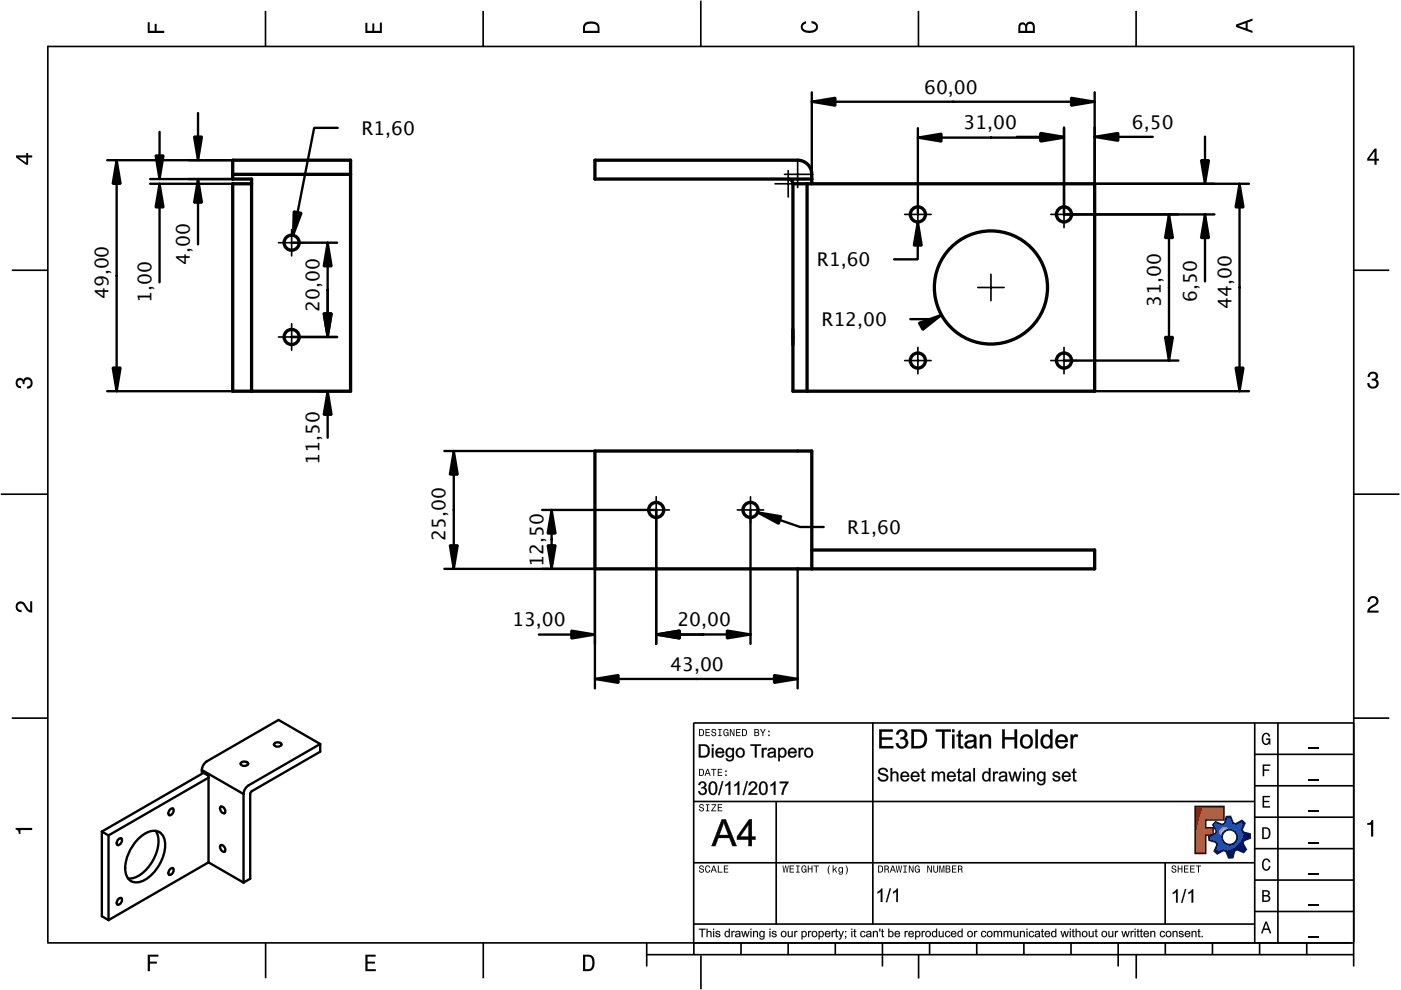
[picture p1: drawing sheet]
<svg xmlns="http://www.w3.org/2000/svg" width="297mm" height="210mm" viewBox="0 0 297 210" stroke-linecap="round" stroke-linejoin="round" font-family="sans-serif">
<defs><g id="words">
<g font-size="4">
<text x="195.9" y="19.8">60,00</text>
<text x="76.6" y="28.6">R1,60</text>
<text x="204.3" y="27.4">31,00</text>
<text x="240" y="27.3">6,50</text>
<text x="40.3" y="56.2" transform="rotate(-90 40.3 56.2)">4,00</text>
<text x="173.2" y="56.5">R1,60</text>
<text x="23" y="63.5" transform="rotate(-90 23 63.5)">49,00</text>
<text x="32.1" y="64.3" transform="rotate(-90 32.1 64.3)">1,00</text>
<text x="246.1" y="65.1" transform="rotate(-90 246.1 65.1)">31,00</text>
<text x="253.8" y="64.1" transform="rotate(-90 253.8 64.1)">6,50</text>
<text x="261.1" y="65.4" transform="rotate(-90 261.1 65.4)">44,00</text>
<text x="67.7" y="66.1" transform="rotate(-90 67.7 66.1)">20,00</text>
<text x="174.2" y="69.1">R12,00</text>
<text x="67.7" y="98.5" transform="rotate(-90 67.7 98.5)">11,50</text>
<text x="179.6" y="113.2">R1,60</text>
<text x="94.5" y="114.6" transform="rotate(-90 94.5 114.6)">25,00</text>
<text x="115.2" y="120.1" transform="rotate(-90 115.2 120.1)">12,50</text>
<text x="108.6" y="132.8">13,00</text>
<text x="143.6" y="132.8">20,00</text>
<text x="142.1" y="142.2">43,00</text>
</g>
</g></defs>
<g fill="none" stroke="#000" stroke-width=".35">
<path d="M10.1 9.7v190.1M10.1 9.9h277M56.3 2.3v7.5M102.4 2.3v7.5M148.6 .1v9.8M194.7 2.3v7.5M240.9 2.3v7.5M287 9.7v195.2M2.5 57.3h7.5M287.1 57.3h7.4M.2 104.8h10M287 104.8h9.7"/>
<path d="M2.5 152.3h7.5M147 153.3h140.1M147.1 153.3v49.1M185.1 153.2v42.8M266 159.9h21M266 153.3v46.7M270.9 153.3v46.7M287.1 152.3h7.4M147 169.9h119M164.6 169.9v26M266 179.9h21M266 173.3h21"/>
<path d="M266 166.6h21M10 199.9h277.1M56.3 199.9v7.5M102.5 199.9v7.5M137.1 199.9v5M147 195.9h119M147 182.9h119M157.1 199.9v2.5M167.1 199.9v2.5M177.1 199.9v2.5M187.1 199.9v5M197.1 199.9v2.5"/>
<path d="M207.1 199.9v2.5M217.1 199.9v2.5M227.1 199.9v2.5M237.1 199.9v5M247 182.9v13M247.1 199.9v2.5M257.1 199.9v2.5M266 193.3h21M266 186.6h21M267.1 199.9v2.5M277.1 199.9v2.5M137.1 202.4h150"/>
<path d="M148.6 202.6v7.2M194.8 202.4v5.1M240.9 202.4v5.1"/>
</g>
<g fill="#000">
<path d="M31.3 4.7h.4v1.8h1.1v-1.4h.4v1.4h1.6v.5h-3.5z" fill-rule="evenodd"/>
<path d="M77.5 4.8h.4v1.7h1v-1.5h.5v1.5h1.1v-1.7h.5v2.2h-3.5z" fill-rule="evenodd"/>
<path d="M124.1 4.9a2.19 2.19 0 0 0-.5 2.1h3.5v-1.2a1.42 1.42 0 0 0-1.7-1.3zM124.3 5.2a2.14 2.14 0 0 1 2.3 .3l.1 1h-2.7l.1-1z" fill-rule="evenodd"/>
<path d="M170.1 4.9l.8-.4v.5a.7 .7 0 0 0-.7 .5 .7 .7 0 0 0 .3 .8 1.69 1.69 0 0 0 2.5-.6 .9 .9 0 0 0-.9-.8v-.5a1.24 1.24 0 0 1 1.3 1.1 1.24 1.24 0 0 1-1 1.4 2.22 2.22 0 0 1-2.5-.7l-.1-.5z" fill-rule="evenodd"/>
<path d="M216.1 5l-.2 .8v1.2h3.5v-1.3a.98 .98 0 0 0-.7-1.1 .98 .98 0 0 0-1.2 .6 .84 .84 0 0 0-1.4-.2zM216.4 5.3a.54 .54 0 0 1 .7-.1 .54 .54 0 0 1 .3 .6v.7h-1.1zM217.9 5.2a.62 .62 0 0 1 .7-.1 .62 .62 0 0 1 .4 .6v.8h-1.2z" fill-rule="evenodd"/>
<path d="M262.1 5.2v.5l3.5 1.3v-.5l-1.1-.3v-1.4l1.1-.4v-.5zM262.6 5.5l1.5-.6v1.1z" fill-rule="evenodd"/>
<path d="M3.4 32.9v.5l2.1 1.5h.5v-1.5h.8v-.5h-.8v-.5h-.4v.5zM4 33.4h1.6v1.1z" fill-rule="evenodd"/>
<path d="M291.4 31.5l-1.5 2.1v.5h1.5v.8h.5v-.8h.5v-.4h-.5v-2.2zM291.4 32.1v1.6h-1.1z" fill-rule="evenodd"/>
<path d="M3.6 80.4a.86 .86 0 0 1 1.4 .1 1.06 1.06 0 0 1 1.2-.5 1.06 1.06 0 0 1 .7 1.2 1.1 1.1 0 0 1-1.2 1.2v-.4a.71 .71 0 0 0 .8-1 .71 .71 0 0 0-1.3-.1v.6h-.4a.61 .61 0 0 0-.3-.8 .61 .61 0 0 0-.8 .2 .61 .61 0 0 0 .2 .8l.6 .2v.4a1.15 1.15 0 0 1-1.2-.6 1.15 1.15 0 0 1 .3-1.3z" fill-rule="evenodd"/>
<path d="M290.3 79.1a1.08 1.08 0 0 1 1.3-.2 1.08 1.08 0 0 1 .5 1.3l-.4 .2a1.06 1.06 0 0 1 .6 1.3 1.06 1.06 0 0 1-1.2 .7 1.1 1.1 0 0 1-1.2-1.2h.4a.71 .71 0 0 0 1 .8 .71 .71 0 0 0 .1-1.3h-.6v-.4a.61 .61 0 0 0 .8-.3 .61 .61 0 0 0-.2-.8 .61 .61 0 0 0-.8 .2l-.2 .5h-.4z" fill-rule="evenodd"/>
<path d="M3.6 127.8a1.22 1.22 0 0 1 2 .7l.4 .6 .4 .3v-1.9h.4v2.4a1.8 1.8 0 0 1-1.7-1.4 .71 .71 0 0 0-.9-.5 .71 .71 0 0 0-.5 .8 .71 .71 0 0 0 .9 .6v.4a1.18 1.18 0 0 1-1.2-.6 1.18 1.18 0 0 1 .2-1.4z" fill-rule="evenodd"/>
<path d="M290.3 126.7a1.18 1.18 0 0 1 1.9 .3 1.18 1.18 0 0 1-1 1.7l-.5 .3-.3 .5h1.9v.4h-2.4a1.8 1.8 0 0 1 1.4-1.7 .71 .71 0 0 0 .5-.9 .71 .71 0 0 0-.9-.5 .71 .71 0 0 0-.5 .8h-.4z" fill-rule="evenodd"/>
<path d="M148.2 154.6v1.5h.5a.77 .77 0 0 0 .6-.8 .77 .77 0 0 0-.6-.7zM148.4 154.8a.58 .58 0 0 1 .7 .5 .58 .58 0 0 1-.7 .6zM149.6 154.6v1.5h.9v-.2h-.7v-.5h.6v-.2h-.6v-.4h.7v-.2zM151 154.7a.53 .53 0 0 0 0 .6 .53 .53 0 0 0 .6 .2 .32 .32 0 0 1-.3 .5 .32 .32 0 0 1-.3-.4h-.2a.5 .5 0 0 0 .7 .5 .5 .5 0 0 0 .1-.8l-.4-.1a.28 .28 0 0 1-.1-.4 .28 .28 0 0 1 .4-.1 .28 .28 0 0 1 .1 .3h.2a.51 .51 0 0 0-.3-.4 .51 .51 0 0 0-.5 .1zM152.3 154.6v.2h.2v1.1h-.2v.2h.7v-.2h-.3v-1.1h.3v-.2zM153.5 154.7a.81 .81 0 0 0 .5 1.4l.3-.2 .2 .2v-.8h-.6v.1h.4l-.2 .5a.6 .6 0 0 1-.5-.6 .6 .6 0 0 1 .4-.6l.2 .3h.2l-.1-.3a.53 .53 0 0 0-.8 0zM154.7 154.6v1.5h.2v-1.3l.6 1.3h.2v-1.5h-.2v1.2l-.5-1.2zM156.1 154.6v1.5h.9v-.2h-.7v-.5h.6v-.2h-.6v-.4h.7v-.2zM157.3 154.6v1.5h.5a.77 .77 0 0 0 .6-.8 .77 .77 0 0 0-.6-.7zM157.5 154.8a.58 .58 0 0 1 .7 .5 .58 .58 0 0 1-.7 .6zM159.9 154.6v1.5h.6a.42 .42 0 0 0 .5-.3 .42 .42 0 0 0-.3-.5l.2-.2-.1-.4zM160.1 154.8h.3a.23 .23 0 0 1 .3 .2 .23 .23 0 0 1-.3 .2h-.3zM160.1 155.4h.4a.26 .26 0 0 1 .3 .2 .26 .26 0 0 1-.3 .3h-.4zM161.1 154.6l.5 .9v.6h.2v-.6l.5-.9h-.2l-.4 .7-.3-.7zM162.9 155.8v.3h.3v-.3zM162.9 154.9v.3h.3v-.3z" fill-rule="evenodd"/>
<path d="M267.8 155.7a.85 .85 0 0 1 .9-.3 .85 .85 0 0 1 .6 .8h-.3l-.1-.3a.49 .49 0 0 0-.4-.3 .49 .49 0 0 0-.5 .3 1.2 1.2 0 0 0 .4 1.8 .66 .66 0 0 0 .6-.8h-.6v-.3h.9v1.3h-.1l-.1-.3-.3 .3a.85 .85 0 0 1-1.2-.7v-1.1z" fill-rule="evenodd"/>
<path d="M3.3 175.5h3.5v.5h-2.5v.8h-.3a.77 .77 0 0 0-.7-.9z" fill-rule="evenodd"/>
<path d="M148.4 170.6a.53 .53 0 0 0 0 .6 .53 .53 0 0 0 .6 .2 .32 .32 0 0 1-.3 .5 .32 .32 0 0 1-.3-.4h-.2a.5 .5 0 0 0 .7 .6 .5 .5 0 0 0 .1-.9l-.4-.1a.28 .28 0 0 1-.1-.4 .28 .28 0 0 1 .4-.1 .28 .28 0 0 1 .1 .4h.2a.51 .51 0 0 0-.3-.5 .51 .51 0 0 0-.5 .1zM149.7 170.5v.2h.2v1.1h-.2v.2h.7v-.2h-.3v-1.1h.3v-.2zM150.8 170.5v.2h.8l-.8 1.3h1.1v-.2h-.9l.9-1.3zM152.2 170.5v1.5h.9v-.2h-.7v-.5h.6v-.2h-.6v-.4h.7v-.2z" fill-rule="evenodd"/>
<path d="M148.2 163v1.5h.5a.77 .77 0 0 0 .6-.7 .77 .77 0 0 0-.6-.8zM148.4 163.2a.57 .57 0 0 1 .7 .6 .57 .57 0 0 1-.7 .5zM149.9 163l-.5 1.5h.2l.1-.4h.6l.2 .4h.2l-.6-1.5zM150 163.2l.3 .7h-.5zM150.8 163v.2h.4v1.3h.2v-1.3h.5v-.2zM152.2 163v1.5h.9v-.2h-.7v-.5h.6v-.2h-.6v-.4h.7v-.2zM153.8 164.2v.3h.3v-.3zM153.8 163.4v.3h.3v-.3z" fill-rule="evenodd"/>
<path d="M253.4 171h6.1v2.8h-3.9v1.7h1.6v1.5h-1.6v4h-2.2z" fill-rule="evenodd"/>
<path d="M257.7 174.3l-.5 .6 .7 1.3-.2 .6-1.4 .5v.9l1.5 .4 .3 .5-.7 1.4 .7 .5 1.3-.7 .6 .2 .5 1.4 .9-.1 .3-1.4 .6-.3 1.4 .6 .5-.6-.7-1.3 .2-.6 1.4-.5-.1-.9-1.4-.4-.3-.5 .6-1.4-.6-.6-1.3 .8-.6-.2-.5-1.4h-.9l-.4 1.5-.5 .2zM259.1 177.5a1.6 1.6 0 0 1 3.2 0 1.6 1.6 0 0 1-3.2 0z" fill-rule="evenodd"/>
<path d="M267.7 168.7h1.5v.3h-1.2v.8h1.1v.3h-1.1v.8h1.3v.3h-1.6z" fill-rule="evenodd"/>
<path d="M267.7 162.1h1.6v.3h-1.3v.7h1.1v.3h-1.1v1.2h-.3z" fill-rule="evenodd"/>
<path d="M267.6 175.4v2.5h.8a1.37 1.37 0 0 0 .7-2.2 1.56 1.56 0 0 0-1.5-.3zM267.9 175.7a.98 .98 0 0 1 1.2 .7 .98 .98 0 0 1-.7 1.2h-.5z" fill-rule="evenodd"/>
<path d="M289.9 174.5a.77 .77 0 0 0 .9-.6h.4v3.5h-.5v-2.5h-.8z" fill-rule="evenodd"/>
<path d="M148.4 183.6a.53 .53 0 0 0 0 .6 .53 .53 0 0 0 .6 .2 .32 .32 0 0 1-.3 .5 .32 .32 0 0 1-.3-.4h-.2a.5 .5 0 0 0 .7 .6 .5 .5 0 0 0 .1-.9l-.4-.1a.28 .28 0 0 1-.1-.4 .28 .28 0 0 1 .4-.1 .28 .28 0 0 1 .1 .4h.2a.51 .51 0 0 0-.3-.5 .51 .51 0 0 0-.5 .1zM149.6 183.7l-.1 .2a.67 .67 0 0 0 .1 .9 .67 .67 0 0 0 .8 .1l.2-.4h-.2l-.2 .3a.6 .6 0 0 1-.5-.5 .6 .6 0 0 1 .4-.6l.3 .3h.2l-.2-.4a.5 .5 0 0 0-.8 .1zM151.2 183.5l-.5 1.5h.2l.1-.4h.6l.2 .4h.2l-.6-1.5zM151.3 183.7l.3 .7h-.5zM152.2 183.5v1.5h1v-.2h-.8v-1.3zM153.5 183.5v1.5h.9v-.2h-.7v-.5h.6v-.2h-.6v-.4h.7v-.2z" fill-rule="evenodd"/>
<path d="M165.9 183.5l.3 1.5h.1l.3-1.3 .2 1.3h.2l.2-1.5h-.1l-.2 1.3-.2-1.3h-.2l-.2 1.3-.2-1.3zM167.4 183.5v1.5h1v-.2h-.8v-.5h.7v-.2h-.7v-.4h.7v-.2zM168.8 183.5v.2h.3v1.1h-.3v.2h.7v-.2h-.2v-1.1h.2v-.2zM170.1 183.7a.82 .82 0 0 0 .5 1.3l.3-.2 .1 .2v-.8h-.5v.2h.3l-.2 .4a.6 .6 0 0 1-.5-.5 .6 .6 0 0 1 .5-.6l.2 .3h.2l-.2-.4a.53 .53 0 0 0-.7 .1zM171.3 183.5v1.5h.2v-.7h.6v.7h.2v-1.5h-.2v.6h-.6v-.6zM172.5 183.5v.2h.5v1.3h.2v-1.3h.4v-.2zM175.8 183.5a1.35 1.35 0 0 0 .2 1.9 1.84 1.84 0 0 1 0-1.9zM176.5 183.5v1.5h.2v-.4l.2-.2 .4 .6h.2l-.4-.7 .4-.5h-.2l-.6 .6v-.9zM177.9 184a.59 .59 0 0 0-.2 .7 .59 .59 0 0 0 .7 .3l.1-.2a.31 .31 0 0 1-.1 .5 .31 .31 0 0 1-.4-.2h-.2a.47 .47 0 0 0 .5 .4 .47 .47 0 0 0 .4-.5v-1.2h-.2v.2l-.3-.2zM178 184.1l.1-.1a.42 .42 0 0 1 .4 .4 .42 .42 0 0 1-.4 .5l-.1-.3zM179.3 183.5a1.85 1.85 0 0 1 0 1.9 1.22 1.22 0 0 0 0-1.9z" fill-rule="evenodd"/>
<path d="M186.2 183.5v1.5h.5a.77 .77 0 0 0 .6-.7 .77 .77 0 0 0-.6-.8zM186.4 183.7a.58 .58 0 0 1 .6 .6 .58 .58 0 0 1-.6 .5zM187.5 183.5v1.5h.2v-.6a.45 .45 0 0 1 .5 .1 .45 .45 0 0 1 .1 .5h.2l-.2-.7a.42 .42 0 0 0 .1-.5 .42 .42 0 0 0-.4-.3zM187.7 183.7h.2a.26 .26 0 0 1 .4 .3 .26 .26 0 0 1-.4 .2h-.2zM189.2 183.5l-.6 1.5h.2l.2-.4h.6l.1 .4h.2l-.5-1.5zM189.3 183.7l.2 .7h-.4zM189.9 183.5l.3 1.5h.2l.2-1.3 .2 1.3h.2l.3-1.5h-.2l-.2 1.3-.2-1.3h-.2l-.2 1.3-.2-1.3zM191.5 183.5v.2h.3v1.1h-.3v.2h.8v-.2h-.3v-1.1h.3v-.2zM192.7 183.5v1.5h.2v-1.2l.5 1.2h.3v-1.5h-.2v1.2l-.6-1.2zM194.1 183.7a.81 .81 0 0 0 .5 1.3l.3-.2 .1 .2v-.8h-.5v.2h.3l-.2 .4a.6 .6 0 0 1-.5-.5 .6 .6 0 0 1 .5-.6l.2 .3h.2l-.2-.4a.53 .53 0 0 0-.7 .1zM196.6 183.5v1.5h.2v-1.2l.6 1.2h.2v-1.5h-.2v1.2l-.6-1.2zM197.9 183.5v.9a.52 .52 0 0 0 .5 .6 .52 .52 0 0 0 .5-.6v-.9h-.2v.9a.33 .33 0 0 1-.3 .5 .33 .33 0 0 1-.3-.5v-.9zM199.2 183.5v1.5h.1v-1.4l.3 1.4h.2l.3-1.4v1.4h.1v-1.5h-.2l-.3 1.3-.3-1.3zM200.5 183.5v1.5h.6a.42 .42 0 0 0 .4-.3 .42 .42 0 0 0-.2-.5l.2-.2-.1-.4zM200.7 183.7h.3a.23 .23 0 0 1 .3 .2 .23 .23 0 0 1-.3 .2h-.3zM200.7 184.3h.3a.26 .26 0 0 1 .3 .3 .26 .26 0 0 1-.3 .2h-.3zM201.8 183.5v1.5h1v-.2h-.8v-.5h.7v-.2h-.7v-.4h.8v-.2zM203.1 183.5v1.5h.2v-.6a.45 .45 0 0 1 .5 .1 .45 .45 0 0 1 .1 .5h.2l-.2-.7a.42 .42 0 0 0 .1-.5 .42 .42 0 0 0-.4-.3zM203.3 183.7h.3a.26 .26 0 0 1 .3 .3 .26 .26 0 0 1-.4 .2h-.2z" fill-rule="evenodd"/>
<path d="M248.5 183.6a.53 .53 0 0 0 0 .6 .53 .53 0 0 0 .6 .2 .32 .32 0 0 1-.2 .5 .32 .32 0 0 1-.3-.4h-.2a.5 .5 0 0 0 .6 .6 .5 .5 0 0 0 .2-.9l-.4-.1a.28 .28 0 0 1-.1-.4 .28 .28 0 0 1 .3-.1 .28 .28 0 0 1 .2 .4h.2a.51 .51 0 0 0-.3-.5 .51 .51 0 0 0-.6 .1zM249.7 183.5v1.5h.2v-.7h.6v.7h.2v-1.5h-.2v.6h-.6v-.6zM251 183.5v1.5h1v-.2h-.8v-.5h.7v-.2h-.7v-.4h.8v-.2zM252.3 183.5v1.5h1v-.2h-.8v-.5h.7v-.2h-.7v-.4h.8v-.2zM253.5 183.5v.2h.5v1.3h.2v-1.3h.5v-.2z" fill-rule="evenodd"/>
<path d="M268.3 195.4l-1 2.5h.4l.2-.7h1l.3 .7h.3l-.9-2.5zM268.4 195.8l.4 1.1h-.7z" fill-rule="evenodd"/>
<path d="M267.6 188.7v2.5h1a.7 .7 0 0 0 .7-.5 .7 .7 0 0 0-.4-.8 .61 .61 0 0 0 .3-.8 .61 .61 0 0 0-.7-.4zM267.9 189h.6a.38 .38 0 0 1 .4 .4 .38 .38 0 0 1-.5 .4h-.5zM267.9 190.1h.6a.44 .44 0 0 1 .5 .4 .44 .44 0 0 1-.5 .4h-.6z" fill-rule="evenodd"/>
<path d="M267.8 182.3a.85 .85 0 0 1 .9-.3 .85 .85 0 0 1 .6 .8h-.3l-.1-.2a.47 .47 0 0 0-.4-.3 .47 .47 0 0 0-.4 .3 1.21 1.21 0 0 0 .4 1.7 .64 .64 0 0 0 .5-.7h.4a.89 .89 0 0 1-.8 1 .89 .89 0 0 1-1-.7v-1.1z" fill-rule="evenodd"/>
<path d="M31.3 202.4h2.3v.4h-1.8v1.1h1.5v.4h-1.5v1.6h-.5z" fill-rule="evenodd"/>
<path d="M77.5 202.4h2.1v.4h-1.7v1.1h1.6v.4h-1.6v1.2h1.8v.4h-2.2z" fill-rule="evenodd"/>
<path d="M123.6 202.4v3.5h1.2a1.42 1.42 0 0 0 1.3-1.7 1.38 1.38 0 0 0-1.3-1.8zM124.1 202.8l1 .1a1.89 1.89 0 0 1 0 2.5l-1 .1z" fill-rule="evenodd"/>
</g>
<path d="M277.3 158.6h2.2M277.3 178.6h2.2M277.3 172h2.2M277.3 165.3h2.2M277.3 198.6h2.2M277.3 192h2.2M277.3 185.3h2.2" fill="none" stroke="#000" stroke-width=".25"/>
<g fill="#000">
<path d="M186.4 154.6h2.9v.6l-2.4-.1v1.3l2.3-.1v.6l-2.3-.1v1.4h2.5v.5h-3zM186.4 154.7v4h3v-.5h-2.5v-1.4h2.3v-.4h-2.3v-1.3h2.4v-.4zM190.4 154.9a1.11 1.11 0 0 1 1.6-.1 1.11 1.11 0 0 1 0 1.6l-.2 .1a1.04 1.04 0 0 1 .6 1.7 1.33 1.33 0 0 1-1.5 .5 1.33 1.33 0 0 1-1-1.1l.5-.1a.78 .78 0 0 0 1 .8 .78 .78 0 0 0 .6-1.1 .78 .78 0 0 0-1.1-.4v-.5a.67 .67 0 0 0 .9-.5 .67 .67 0 0 0-.7-.8 .67 .67 0 0 0-.6 .8l-.6-.1zM190.4 154.9l-.4 .8 .5 .1a.7 .7 0 0 1 .7-.8 .7 .7 0 0 1 .7 .8 .7 .7 0 0 1-.9 .5l-.1 .5a.82 .82 0 0 1 1.1 .5 .82 .82 0 0 1-.6 1 .82 .82 0 0 1-1-.8l-.5 .1a1.26 1.26 0 0 0 1.8 1 1.26 1.26 0 0 0 .5-1.9l-.5-.2a.99 .99 0 0 0 .5-1.3 .99 .99 0 0 0-1.3-.5zM193.2 154.6l1.9 .1 .8 .3a2.17 2.17 0 0 1-.8 3.7h-1.9zM193.2 154.7v4l1.5-.1a1.78 1.78 0 0 0 1.8-2.3 1.62 1.62 0 0 0-1.9-1.6zM193.8 155.1v3.1h.8a1.22 1.22 0 0 0 1.4-1.6l-.2-.9-.5-.5zM193.7 155.1h.9a1.44 1.44 0 0 1 1.4 2.1 1.15 1.15 0 0 1-1.4 1h-.9zM198.4 154.6h3.2v.6l-1.3-.1v3.6h-.6v-3.6l-1.3 .1zM198.4 154.7v.4h1.4l-.1 3.6h.6l-.1-3.6h1.4v-.4zM201.8 154.6h.6v.7h-.6zM201.9 154.7v.5h.5v-.5zM201.8 155.7h.6v3h-.6zM201.9 155.8v2.9h.5v-2.9zM203.2 155l.5-.3v1.1l.5-.1v.5l-.5-.1v1.7a.31 .31 0 0 0 .1 .4 .31 .31 0 0 0 .4 0l.1 .5a.77 .77 0 0 1-.9-.1 .77 .77 0 0 1-.2-.8v-1.7l-.4 .1v-.5l.4 .1zM203.2 155v.8h-.4v.3h.4v1.7a.69 .69 0 0 0 .2 .8 .69 .69 0 0 0 .8 0v-.4a.36 .36 0 0 1-.4 0 .36 .36 0 0 1-.1-.4v-1.7h.5v-.3h-.5v-1.1zM204.9 156a1.32 1.32 0 0 1 2.1 .4v1.7l.2 .6h-.6l-.1-.4a1.27 1.27 0 0 1-2-.2 1.21 1.21 0 0 1 1.5-1.2l.5-.1a.74 .74 0 0 0-.7-.7 .74 .74 0 0 0-.8 .6l-.5-.1zM204.9 156l-.3 .6 .5 .1a.77 .77 0 0 1 .5-.6 .77 .77 0 0 1 .8 .2l.1 .5-1.3 .3a.86 .86 0 0 0-.6 1.2 .86 .86 0 0 0 1.2 .4l.8-.5v.5h.6l-.2-.6v-1.8a1.36 1.36 0 0 0-2.1-.3zM205.2 157.6a.51 .51 0 0 0 0 .7 .51 .51 0 0 0 .7 0l.5-.4 .1-.7zM205.1 157.5l1.4-.3a.9 .9 0 0 1-.4 1 .9 .9 0 0 1-1.1-.1zM207.7 155.7h.5v.5a1.05 1.05 0 0 1 1.3-.5 1.05 1.05 0 0 1 .6 1.2v1.8h-.5v-1.8a.69 .69 0 0 0-.8-.8 .69 .69 0 0 0-.5 1v1.6h-.6zM207.8 155.8v2.9h.4v-1.6a.74 .74 0 0 1 .6-1 .74 .74 0 0 1 .8 .8v1.8h.5v-2.3a1.05 1.05 0 0 0-.9-.7 1.05 1.05 0 0 0-1 .6v-.5zM212.5 154.6h.6v1.7h2v-1.7h.6v4.1h-.6v-1.9h-2.1l.1 1.9h-.6zM212.5 154.7v4h.5v-2h2.1v2h.5v-4h-.5v1.6h-2.1v-1.6zM216.7 156a1.5 1.5 0 0 1 2.3 1 1.5 1.5 0 0 1-1.9 1.7 1.71 1.71 0 0 1-.4-2.7zM216.7 156a1.52 1.52 0 0 0-.3 1.9 1.52 1.52 0 0 0 1.7 .7 1.48 1.48 0 0 0 .8-2.1 1.48 1.48 0 0 0-2.2-.5zM217 156.4a1.08 1.08 0 0 0-.2 1.2 1.08 1.08 0 0 0 1 .7 1.1 1.1 0 0 0 .7-1.3 1.1 1.1 0 0 0-1.1-.8zM217 156.4a.96 .96 0 0 1 1.2-.1 .96 .96 0 0 1 .3 1.2 .89 .89 0 0 1-1.1 .8 .89 .89 0 0 1-.7-1.1zM219.5 154.6h.6v4.1h-.6zM219.5 154.7v4h.5v-4zM221 156a1.05 1.05 0 0 1 1.6 .1v-1.5h.6v4.1h-.6l.1-.4a1.02 1.02 0 0 1-1.7 .1 1.91 1.91 0 0 1 0-2.4zM221 156a1.52 1.52 0 0 0-.3 1.7 1.52 1.52 0 0 0 1.5 .9l.5-.4v.5h.4v-4h-.5l.1 1.5a1.04 1.04 0 0 0-1.7-.2zM221.4 156.4a1.23 1.23 0 0 0 .5 1.9 1.15 1.15 0 0 0 .8-1.1 1.15 1.15 0 0 0-.8-1.1zM221.3 156.4a.84 .84 0 0 1 1.1-.2 .84 .84 0 0 1 .3 1.1 .85 .85 0 0 1-.8 1 .85 .85 0 0 1-.8-1.1zM224.1 156.1a1.37 1.37 0 0 1 1.6-.3 1.37 1.37 0 0 1 .7 1.6l-2.1-.1a.83 .83 0 0 0 .6 1 .83 .83 0 0 0 1-.6l.5 .1a1.45 1.45 0 0 1-1.9 .8 1.45 1.45 0 0 1-.7-2zM224.1 156.1a1.48 1.48 0 0 0-.1 2 1.48 1.48 0 0 0 1.9 .4l.5-.7-.5-.1a.85 .85 0 0 1-1 .6 .85 .85 0 0 1-.7-1h2.2a1.86 1.86 0 0 0-.6-1.4l-1-.2zM224.5 156.3l-.2 .6h1.6a.77 .77 0 0 0-.5-.7 .77 .77 0 0 0-.9 .1zM224.5 156.3l.4-.2h.4l.4 .3 .2 .6h-1.7zM227 155.7h.5l-.1 .5a.68 .68 0 0 1 1.2-.3l-.2 .5a.54 .54 0 0 0-.8 .2l-.1 2.1h-.5zM227 155.8v2.9h.5v-1.6a.65 .65 0 0 1 .1-.7 .65 .65 0 0 1 .8-.1l.2-.4a.74 .74 0 0 0-1.2 .3v-.4z"/>
<path d="M186.4 154.7h2.9v.4h-2.4v1.3h2.3v.4h-2.3v1.4h2.5v.5h-3zM190.4 154.9a1.08 1.08 0 0 1 1.5-.1 1.08 1.08 0 0 1 .1 1.6l-.2 .1a1.22 1.22 0 0 1 .5 1.7 1.22 1.22 0 0 1-1.7 .4l-.5-.4-.2-.6 .5-.1a.81 .81 0 0 0 1 .8 .81 .81 0 0 0 .6-1 .81 .81 0 0 0-1.1-.5l.1-.5a.69 .69 0 0 0 .8-.5 .69 .69 0 0 0-.6-.8 .69 .69 0 0 0-.7 .8l-.5-.1zM193.2 154.7h1.4a1.84 1.84 0 0 1 1.9 2.5 1.62 1.62 0 0 1-1.8 1.5h-1.5zM193.8 155.1v3.1h.8a1.35 1.35 0 0 0 1.4-1.9 1.18 1.18 0 0 0-1.4-1.2zM198.4 154.7h3.2v.4h-1.3v3.6h-.6v-3.6h-1.3zM201.9 154.7h.5v.5h-.5zM201.9 155.8h.5v2.9h-.5zM203.2 155l.5-.3v1.1h.5v.3h-.5v1.7a.33 .33 0 0 0 .1 .4 .33 .33 0 0 0 .4 0v.5a.72 .72 0 0 1-.8-.1 .72 .72 0 0 1-.2-.8v-1.7h-.4v-.3h.4zM204.9 156a1.4 1.4 0 0 1 2.1 .3l.2 2.4h-.6l-.1-.4a1.19 1.19 0 0 1-2-.4 1.19 1.19 0 0 1 1.5-1h.3a.41 .41 0 0 0 .2-.5 .41 .41 0 0 0-.5-.3l-.7 .1-.2 .5-.5-.1zM205.2 157.6a.54 .54 0 0 0 0 .7 .54 .54 0 0 0 .7 0 .89 .89 0 0 0 .6-1.1zM207.8 155.8h.4v.4a1.03 1.03 0 0 1 1.3-.5 1.03 1.03 0 0 1 .6 1.2v1.8h-.5v-1.8a.72 .72 0 0 0-.8-.8 .72 .72 0 0 0-.6 1v1.6h-.4zM212.5 154.7h.5v1.6h2.1v-1.6h.5v4h-.5v-1.9h-2.1v1.9h-.5zM216.7 156a1.47 1.47 0 0 1 2.3 1 1.47 1.47 0 0 1-1.9 1.6 1.68 1.68 0 0 1-.4-2.6zM217 156.4a1.11 1.11 0 0 0-.2 1.2 1.11 1.11 0 0 0 1.1 .7 1.13 1.13 0 0 0 .6-1.3 1.13 1.13 0 0 0-1.1-.9zM219.5 154.7h.5v4h-.5zM221 156a1.07 1.07 0 0 1 1.6 .1v-1.4h.5v4h-.4v-.4a1.25 1.25 0 0 1-1.6 .2 1.25 1.25 0 0 1-.5-1.6zM221.3 156.4a1.25 1.25 0 0 0 .6 1.9 1.18 1.18 0 0 0 .8-1.1 1.18 1.18 0 0 0-.8-1.1zM224.1 156.1a1.35 1.35 0 0 1 1.6-.3 1.35 1.35 0 0 1 .7 1.5h-2.2a.84 .84 0 0 0 .7 1 .84 .84 0 0 0 1-.6l.5 .1a1.42 1.42 0 0 1-1.9 .8 1.42 1.42 0 0 1-.7-2zM224.5 156.3l-.2 .6h1.6a.8 .8 0 0 0-.5-.7 .8 .8 0 0 0-.9 .1zM227 155.8h.4v.4a.7 .7 0 0 1 1.2-.3l-.2 .4a.64 .64 0 0 0-.8 .1 .64 .64 0 0 0-.1 .7v1.6h-.5z"/>
<path d="M148.3 165.9a.78 .78 0 0 1 1.2-.1 .78 .78 0 0 1-.1 1.2 .75 .75 0 0 1 .5 .6 .75 .75 0 0 1-.3 .7 .93 .93 0 0 1-1 .3 .93 .93 0 0 1-.6-.9h.4a.55 .55 0 0 0 .6 .5 .55 .55 0 0 0 .5-.7 .55 .55 0 0 0-.8-.3v-.4a.47 .47 0 0 0 .7-.3 .47 .47 0 0 0-.5-.6 .47 .47 0 0 0-.5 .6l-.4-.1zM148.4 165.9l-.3 .5 .3 .1a.5 .5 0 0 1 .5-.6 .5 .5 0 0 1 .5 .6 .5 .5 0 0 1-.6 .4l-.1 .3a.58 .58 0 0 1 .8 .3 .58 .58 0 0 1-.4 .8 .58 .58 0 0 1-.7-.6l-.4 .1a.89 .89 0 0 0 1.2 .7 .89 .89 0 0 0 .4-1.4l-.3-.1a.73 .73 0 0 0 .2-1.1 .73 .73 0 0 0-1.1 0zM150.6 165.8a1.04 1.04 0 0 1 1.2 .1 1.04 1.04 0 0 1 .3 1.2 1.06 1.06 0 0 1-.3 1.2 1.06 1.06 0 0 1-1.1 .2 2.18 2.18 0 0 1-.1-2.7zM150.7 165.9a2.3 2.3 0 0 0-.2 2.4 .91 .91 0 0 0 1.1 .1 .91 .91 0 0 0 .4-1 1.2 1.2 0 0 0-1-1.7zM150.8 166.2a2.16 2.16 0 0 0 .2 2h.3a1.74 1.74 0 0 0 0-2.2zM150.9 166h.4a1.76 1.76 0 0 1 0 2.3h-.3a1.93 1.93 0 0 1-.1-2.3zM153.1 165.6h.3l-.8 3h-.4zM153.1 165.6l-.8 3h.2l.9-2.9zM153.8 166.4l.5-.4a.4 .4 0 0 1 .6-.3v2.8h-.4v-2.2l-.7 .5zM153.8 166.4v.3l.7-.5v2.3h.3v-2.8h-.2l-.3 .4zM155.7 166.4l.5-.4a.4 .4 0 0 1 .6-.3v2.8h-.4v-2.2l-.7 .5zM155.7 166.4v.3l.7-.5v2.3h.3v-2.8h-.2l-.3 .4zM158.3 165.6h.3l-.8 3h-.4zM158.3 165.6l-.8 3h.2l.9-2.9zM159 165.9a.95 .95 0 0 1 1.5 .2 .95 .95 0 0 1-.6 1.4l-.7 .7h1.4v.3h-2l.2-.5 .6-.5a.95 .95 0 0 0 .6-1.4 .53 .53 0 0 0-.6-.1 .53 .53 0 0 0-.3 .6l-.4-.1zM159 165.9l-.3 .6h.4a.58 .58 0 0 1 .9-.5 .58 .58 0 0 1-.1 1.1l-.9 .8-.3 .6h1.8v-.3h-1.4l.6-.6a1.07 1.07 0 0 0 .4-1.8l-.7-.1zM161.3 165.8a1.04 1.04 0 0 1 1.2 .1 1.04 1.04 0 0 1 .3 1.2 1.06 1.06 0 0 1-.3 1.2 1.06 1.06 0 0 1-1.1 .2 2.18 2.18 0 0 1-.1-2.7zM161.3 165.9a2.3 2.3 0 0 0-.1 2.4 .91 .91 0 0 0 1.1 .1 .91 .91 0 0 0 .4-1 1.2 1.2 0 0 0-1.1-1.7zM161.4 166.2a2.16 2.16 0 0 0 .3 2h.3a1.74 1.74 0 0 0 0-2.2zM161.5 166h.5a1.76 1.76 0 0 1 0 2.3h-.3a1.93 1.93 0 0 1-.2-2.3zM163.3 166.4l.6-.4a.4 .4 0 0 1 .5-.3v2.8h-.4l.1-2.2-.8 .5zM163.4 166.4v.3l.7-.5v2.3h.3v-2.8h-.2l-.3 .4zM165.3 165.7h1.9v.3l-.9 1.5-.2 1h-.4a4 4 0 0 1 1-2.4h-1.4zM165.3 165.7v.4h1.4a4.6 4.6 0 0 0-1 2.4h.4l.3-1.3 .8-1.2v-.3z"/>
<path d="M148.4 165.9a.75 .75 0 0 1 1.1 0 .75 .75 0 0 1-.1 1.1 .89 .89 0 0 1 0 1.5 .89 .89 0 0 1-1.4-.7l.4-.1a.57 .57 0 0 0 .6 .6 .57 .57 0 0 0 .5-.8 .57 .57 0 0 0-.8-.3l.1-.3a.49 .49 0 0 0 .6-.4 .49 .49 0 0 0-.5-.6 .49 .49 0 0 0-.5 .6l-.3-.1zM150.6 165.8a.95 .95 0 0 1 1.1 .1 .95 .95 0 0 1 .4 1 1.19 1.19 0 0 1-1.2 1.6 1.93 1.93 0 0 1-.4-2.5zM150.9 166.1a1.92 1.92 0 0 0 .1 2.2h.3a1.75 1.75 0 0 0 0-2.3zM153.1 165.6h.3l-.9 3h-.2zM153.8 166.4l.8-.7h.2v2.8h-.3v-2.2l-.7 .4zM155.7 166.4l.8-.7h.2v2.8h-.3v-2.2l-.7 .4zM158.3 165.6h.3l-.9 3h-.2zM159 165.9a.93 .93 0 0 1 1.4 .2 .93 .93 0 0 1-.5 1.3l-.7 .8h1.3v.3h-1.8a3.2 3.2 0 0 1 1.3-1.6 .54 .54 0 0 0-.2-.9 .54 .54 0 0 0-.7 .5h-.4zM161.3 165.8a.95 .95 0 0 1 1.1 .1 .95 .95 0 0 1 .3 1 1.19 1.19 0 0 1-1.1 1.6 1.93 1.93 0 0 1-.4-2.5zM161.6 166.1a1.92 1.92 0 0 0 .1 2.2h.3a1.75 1.75 0 0 0 0-2.3zM163.4 166.4l.8-.7h.2v2.8h-.3v-2.2l-.7 .4zM165.3 165.7h1.9v.3l-.8 1.2-.3 1.3h-.4a4.2 4.2 0 0 1 1-2.4h-1.4z"/>
<path d="M148.1 157.8h1.4l.5 .2a1.48 1.48 0 0 1 .5 1.6 1.48 1.48 0 0 1-1.3 1h-1.1zM148.2 157.8v2.8h1a1.37 1.37 0 0 0 1.2-1.4 1.37 1.37 0 0 0-1.3-1.4zM148.5 158.1v2.2l.6-.1a1.09 1.09 0 0 0 1-.8 1.09 1.09 0 0 0-.5-1.2zM148.5 158.1h.6a1.13 1.13 0 0 1 1 1 1.13 1.13 0 0 1-.6 1.2h-1zM150.9 157.8h.4v.4h-.4zM150.9 157.8v.4h.4v-.4zM150.9 158.6h.4v2h-.4zM150.9 158.6v2h.4v-2zM151.9 158.8a.96 .96 0 0 1 1.2-.2 .96 .96 0 0 1 .4 1.1h-1.4a.57 .57 0 0 0 .4 .6 .57 .57 0 0 0 .7-.4l.3 .1a.85 .85 0 0 1-1.1 .6 1.15 1.15 0 0 1-.5-1.8zM152 158.8a1.01 1.01 0 0 0-.1 1.5 1.01 1.01 0 0 0 1.4 0l.2-.3h-.3a.59 .59 0 0 1-.7 .4 .59 .59 0 0 1-.5-.7h1.5a.92 .92 0 0 0-.4-1 .92 .92 0 0 0-1.1 .1zM152.3 159l-.2 .4h1.1l-.4-.5zM152.2 159l.4-.2 .4 .1 .2 .5h-1.2zM154.1 158.8a.78 .78 0 0 1 1.2 0v-.2h.3v1.7a.91 .91 0 0 1-.6 1.1 .91 .91 0 0 1-1.1-.7l.3 .1a.53 .53 0 0 0 .5 .3 .53 .53 0 0 0 .5-.3l.1-.5a.81 .81 0 0 1-.9 .3 .81 .81 0 0 1-.6-.7l.1-.7zM154.1 158.8a.94 .94 0 0 0-.1 1.3 .94 .94 0 0 0 1.2 .2h.1a.61 .61 0 0 1-.2 .7 .61 .61 0 0 1-.8 0l-.1-.2h-.3a.87 .87 0 0 0 1.1 .6 .87 .87 0 0 0 .6-1.1v-1.7h-.3v.3a.77 .77 0 0 0-1.2-.1zM154.4 159a.66 .66 0 0 0-.2 .9 .66 .66 0 0 0 .9 .2 .66 .66 0 0 0 .1-.9 .66 .66 0 0 0-.8-.2zM154.3 159a.73 .73 0 0 1 1.1 .4 .73 .73 0 0 1-.7 .9 .81 .81 0 0 1-.4-1.3zM156.3 158.7a1.04 1.04 0 0 1 1.5 .2 1.04 1.04 0 0 1-.2 1.5 1.04 1.04 0 0 1-1.5-.2l-.1-1zM156.3 158.8a1.05 1.05 0 0 0-.2 1.2 1.05 1.05 0 0 0 1.2 .6 1.03 1.03 0 0 0 .5-1.5 1.03 1.03 0 0 0-1.5-.3zM156.5 159a.72 .72 0 0 0-.1 .9 .72 .72 0 0 0 .8 .4 .7 .7 0 0 0 .3-1 .7 .7 0 0 0-1-.3zM156.5 159a.76 .76 0 0 1 1.1 .4 .76 .76 0 0 1-.7 1 .83 .83 0 0 1-.4-1.4zM159.1 157.8h2.3v.4l-1-.1 .1 2.5h-.5l.1-2.5-1 .1zM159.1 157.8v.3h1v2.5h.3v-2.5h.9v-.3zM161.5 158.6h.4l-.1 .3a.47 .47 0 0 1 .4-.4 .47 .47 0 0 1 .5 .2l-.2 .3-.3-.1-.3 .2v1.5h-.4zM161.5 158.6v2h.4l-.1-1.1a.46 .46 0 0 1 .2-.5 .46 .46 0 0 1 .5 0l.1-.4h-.4l-.3 .3-.1-.3zM162.9 158.8a.87 .87 0 0 1 1-.3 .87 .87 0 0 1 .6 .8l.1 1.3h-.4l-.1-.2a.74 .74 0 0 1-.9 .2 .74 .74 0 0 1-.4-.9l1.3-.4a.5 .5 0 0 0-.5-.4 .5 .5 0 0 0-.5 .3h-.4zM162.9 158.8l-.1 .4h.3a.54 .54 0 0 1 .9-.3l.1 .4-.9 .2a.63 .63 0 0 0-.4 .7 .87 .87 0 0 0 1.4 .1v.3h.4l-.1-1.6a.96 .96 0 0 0-1.6-.2zM163.2 159.9a.45 .45 0 0 0 .3 .5 .45 .45 0 0 0 .5-.4l.1-.4zM163.2 159.8l.9-.3a.61 .61 0 0 1-.3 .8 .61 .61 0 0 1-.7-.2zM165 158.6h.3v.2a.77 .77 0 0 1 .8-.3 .77 .77 0 0 1 .6 .5 .97 .97 0 0 1-.1 1.3 .97 .97 0 0 1-1.3 .1l.1 1h-.4zM165 158.6v2.8h.3v-1.1a.88 .88 0 0 0 1.2 .1 .88 .88 0 0 0 .2-1.2 .76 .76 0 0 0-.6-.6 .76 .76 0 0 0-.8 .3v-.3zM165.5 159a.75 .75 0 0 0-.1 .8 .75 .75 0 0 0 .6 .5 .76 .76 0 0 0 .4-.9 .76 .76 0 0 0-.7-.5zM165.5 159a.58 .58 0 0 1 .7-.1 .58 .58 0 0 1 .2 .7 .61 .61 0 0 1-.5 .8 .61 .61 0 0 1-.6-.8zM167.3 158.8a.96 .96 0 0 1 1.2-.2 .96 .96 0 0 1 .4 1.1h-1.5a.57 .57 0 0 0 .5 .6 .57 .57 0 0 0 .6-.4l.4 .1a.85 .85 0 0 1-1.2 .6 1.15 1.15 0 0 1-.4-1.8zM167.3 158.8a1.01 1.01 0 0 0 0 1.5 1.01 1.01 0 0 0 1.4 0l.2-.3h-.4a.59 .59 0 0 1-.7 .4 .59 .59 0 0 1-.4-.7h1.5a.92 .92 0 0 0-.5-1 .92 .92 0 0 0-1.1 .1zM167.6 159l-.2 .4h1.1l-.4-.5zM167.6 159l.4-.2 .3 .1 .3 .5h-1.2zM169.3 158.6h.4l-.1 .3a.47 .47 0 0 1 .4-.4 .47 .47 0 0 1 .4 .2l-.1 .3-.3-.1-.3 .2v1.5h-.4zM169.3 158.6v2h.4l-.1-1.1a.46 .46 0 0 1 .1-.5 .46 .46 0 0 1 .6 0l.1-.4h-.4l-.3 .3-.1-.3zM170.8 158.7a1.04 1.04 0 0 1 1.5 .2 1.04 1.04 0 0 1-.3 1.5 1.04 1.04 0 0 1-1.4-.2l-.1-1zM170.8 158.8a1.05 1.05 0 0 0-.2 1.2 1.05 1.05 0 0 0 1.2 .6 1.03 1.03 0 0 0 .5-1.5 1.03 1.03 0 0 0-1.5-.3zM171 159a.72 .72 0 0 0-.1 .9 .72 .72 0 0 0 .8 .4 .7 .7 0 0 0 .3-1 .7 .7 0 0 0-1-.3zM171 159a.76 .76 0 0 1 1.1 .4 .76 .76 0 0 1-.7 1 .83 .83 0 0 1-.4-1.4z"/>
<path d="M148.2 157.8h.9a1.41 1.41 0 0 1 1.4 1.2 1.41 1.41 0 0 1-1 1.6h-1.3zM148.5 158.1v2.2h.6a1.07 1.07 0 0 0 1-1.1 1.07 1.07 0 0 0-1-1.1zM150.9 157.8h.4v.4h-.4zM150.9 158.6h.4v2h-.4zM151.9 158.8a.94 .94 0 0 1 1.2-.2 .94 .94 0 0 1 .4 1.1h-1.5a.59 .59 0 0 0 .5 .6 .59 .59 0 0 0 .7-.3h.3a1 1 0 0 1-1.4 .5 1 1 0 0 1-.3-1.5zM152.2 159l-.1 .4h1.1a.56 .56 0 0 0-.3-.5 .56 .56 0 0 0-.7 .1zM154.1 158.8l.6-.3 .6 .3v-.2h.3v1.7a.88 .88 0 0 1-.6 1.1 .88 .88 0 0 1-1.1-.6h.3a.57 .57 0 0 0 .8 .3 .57 .57 0 0 0 .3-.8 .95 .95 0 0 1-1.3-.1 .95 .95 0 0 1 0-1.3zM154.3 159a.72 .72 0 0 0-.1 .9 .72 .72 0 0 0 .8 .3 .7 .7 0 0 0 .3-.9 .7 .7 0 0 0-1-.3zM156.3 158.8a1.01 1.01 0 0 1 1.4 .2 1.01 1.01 0 0 1-.2 1.4 1.01 1.01 0 0 1-1.4-.2l-.1-.9zM156.5 159a.75 .75 0 0 0-.1 .9 .75 .75 0 0 0 .8 .4 .73 .73 0 0 0 .3-1 .73 .73 0 0 0-1-.3zM159.1 157.8h2.2v.3h-.9v2.5h-.3v-2.5h-1zM161.5 158.6h.3v.3l.3-.3h.4h.1l-.1 .4a.45 .45 0 0 0-.5 0 .45 .45 0 0 0-.1 .5v1.1h-.4zM162.9 158.8a.87 .87 0 0 1 1-.3 .87 .87 0 0 1 .6 .8l.1 1.3h-.4l-.1-.2a.74 .74 0 0 1-.9 .3 .74 .74 0 0 1-.4-.9l.4-.3 .9-.2a.51 .51 0 0 0-.4-.5 .51 .51 0 0 0-.6 .4h-.3zM163.2 159.8a.36 .36 0 0 0 0 .5 .36 .36 0 0 0 .5 .1l.4-.3v-.5zM165 158.6h.3v.2a.9 .9 0 0 1 1.2 0 .9 .9 0 0 1 .2 1.2 .8 .8 0 0 1-.5 .6 .8 .8 0 0 1-.9-.2v1h-.3zM165.5 159a.73 .73 0 0 0-.2 .9 .73 .73 0 0 0 .8 .4 .75 .75 0 0 0 .4-.9 .75 .75 0 0 0-.9-.5zM167.3 158.8a.94 .94 0 0 1 1.1-.2 .94 .94 0 0 1 .5 1.1h-1.5a.59 .59 0 0 0 .4 .6 .59 .59 0 0 0 .7-.3h.4a1 1 0 0 1-1.4 .5 1 1 0 0 1-.3-1.5zM167.6 159l-.2 .4h1.1a.56 .56 0 0 0-.3-.5 .56 .56 0 0 0-.6 .1zM169.3 158.6h.3v.3l.2-.3h.4h.2l-.1 .4a.45 .45 0 0 0-.5 0 .45 .45 0 0 0-.1 .5v1.1h-.4zM170.8 158.8a1.01 1.01 0 0 1 1.4 .2 1.01 1.01 0 0 1-.2 1.4 1.01 1.01 0 0 1-1.4-.2l-.1-.9zM171 159a.75 .75 0 0 0-.1 .9 .75 .75 0 0 0 .8 .4 .73 .73 0 0 0 .3-1 .73 .73 0 0 0-1-.3z"/>
<path d="M153 173.7h.9l2.3 5.7h-.9l-.6-1.7h-2.4l-.6 1.7h-.9zM153 173.7l-2.1 5.7h.8l.6-1.8h2.4l.6 1.8h.9l-2.3-5.7zM153.4 174.3l-.1 .8-.8 2h1.9zM153.4 174.3l1.1 2.8h-2.1zM158.8 173.7h.6v3.7l.8-.1v.8l-.8-.1v1.4h-.7v-1.4l-2.5 .1v-.7zM158.8 173.7l-2.5 3.7v.6h2.4v1.4h.7v-1.4h.8v-.6h-.8v-3.7zM158.7 174.8l-1.7 2.6h1.7zM158.7 174.7v2.7h-1.8z"/>
<path d="M153 173.7h.9l2.3 5.7h-.9l-.6-1.7h-2.4l-.6 1.7h-.8zM153.4 174.3l-.9 2.8h1.9zM158.8 173.7h.6v3.7h.8v.6h-.8v1.4h-.7v-1.4h-2.4v-.6zM158.7 174.8l-1.8 2.6h1.8z"/>
<path d="M186.4 163a1.13 1.13 0 0 1 1.9 .7h-.4a.66 .66 0 0 0-.6-.6 .66 .66 0 0 0-.7 .6l.4 .2a1.16 1.16 0 0 1 1.3 1.1 1.2 1.2 0 0 1-1.2 .7 1.2 1.2 0 0 1-1-1h.3a.81 .81 0 0 0 .7 .7 .81 .81 0 0 0 .9-.5 1.65 1.65 0 0 0-1.4-.7 .68 .68 0 0 1-.2-1.2zM186.4 163.1a.78 .78 0 0 0-.1 .9 .78 .78 0 0 0 .9 .3l.4 .2a.49 .49 0 0 1 .4 .7 .49 .49 0 0 1-.7 .2 .71 .71 0 0 1-.9-.7l-.3 .1a1.15 1.15 0 0 0 1.1 .9 1.15 1.15 0 0 0 1.1-.8l-.1-.4-.3-.3-1.2-.4a.62 .62 0 0 1 .3-.8 .62 .62 0 0 1 .8 .4l.1 .3 .4-.1a1.09 1.09 0 0 0-1.9-.5zM188.8 162.8h.4v1.1a.74 .74 0 0 1 .8-.3 .74 .74 0 0 1 .5 .8v1.3h-.4v-1.3a.48 .48 0 0 0-.6-.5 .48 .48 0 0 0-.3 .6v1.2h-.4zM188.8 162.8v2.9h.4l-.1-1.2a.52 .52 0 0 1 .4-.6 .52 .52 0 0 1 .6 .5v1.3h.4v-1.3a.71 .71 0 0 0-.5-.8 .71 .71 0 0 0-.9 .3l.1-1.1zM191.1 163.8a.97 .97 0 0 1 1.2-.1 .97 .97 0 0 1 .5 1h-1.5a.59 .59 0 0 0 .4 .7 .59 .59 0 0 0 .7-.4h.4a1.04 1.04 0 0 1-1.5 .6 1.04 1.04 0 0 1-.3-1.5zM191.2 163.9a1.04 1.04 0 0 0-.1 1.4 1.04 1.04 0 0 0 1.5 .1l.2-.4h-.4a.6 .6 0 0 1-.7 .4 .6 .6 0 0 1-.5-.7h1.6a.94 .94 0 0 0-.5-1 .94 .94 0 0 0-1.1 .2zM191.5 164l-.2 .4h1.1l-.4-.5zM191.4 164l.6-.1 .3 .1 .1 .5h-1.2zM193.3 163.8a.97 .97 0 0 1 1.2-.1 .97 .97 0 0 1 .5 1h-1.5a.59 .59 0 0 0 .4 .7 .59 .59 0 0 0 .7-.4h.4a1.04 1.04 0 0 1-1.5 .6 1.04 1.04 0 0 1-.3-1.5zM193.4 163.9a1.04 1.04 0 0 0-.1 1.4 1.04 1.04 0 0 0 1.5 .1l.2-.4h-.4a.6 .6 0 0 1-.7 .4 .6 .6 0 0 1-.5-.7h1.6a.94 .94 0 0 0-.5-1 .94 .94 0 0 0-1.1 .2zM193.7 164l-.2 .4h1.1l-.4-.5zM193.6 164l.6-.1 .3 .1 .1 .5h-1.2zM195.4 163.1l.4-.2v.7h.4v.3h-.4v1.2l.1 .2h.3v.4a.55 .55 0 0 1-.6-.1 .55 .55 0 0 1-.2-.5l.1-1.2h-.3v-.3h.3zM195.5 163.1v.5h-.3v.3h.3v1.2a.49 .49 0 0 0 .1 .5 .49 .49 0 0 0 .6 0v-.2a.25 .25 0 0 1-.3 0 .25 .25 0 0 1-.1-.3v-1.2h.4v-.3h-.4v-.7zM197.6 163.6h.3v.3a.69 .69 0 0 1 1.2 0 .67 .67 0 0 1 .8-.3 .67 .67 0 0 1 .5 .7v1.4h-.4v-1.3a.44 .44 0 0 0-.5-.5 .44 .44 0 0 0-.3 .6v1.2h-.4v-1.4a.45 .45 0 0 0-.6-.4 .45 .45 0 0 0-.2 .7v1.1h-.4zM197.6 163.6v2.1h.3v-1.1a.49 .49 0 0 1 .3-.7 .49 .49 0 0 1 .6 .4v1.4h.4l-.1-1.2a.47 .47 0 0 1 .4-.7 .47 .47 0 0 1 .5 .6v1.3h.4l-.1-1.4a.65 .65 0 0 0-.5-.7 .65 .65 0 0 0-.7 .4 .67 .67 0 0 0-.6-.4 .67 .67 0 0 0-.6 .4v-.4zM201 163.8a.97 .97 0 0 1 1.2-.1 .97 .97 0 0 1 .5 1h-1.6a.59 .59 0 0 0 .5 .7 .59 .59 0 0 0 .7-.4h.4a1.04 1.04 0 0 1-1.5 .6 1.04 1.04 0 0 1-.3-1.5zM201 163.9a1.04 1.04 0 0 0 0 1.4 1.04 1.04 0 0 0 1.4 .1l.2-.4h-.3a.6 .6 0 0 1-.7 .4 .6 .6 0 0 1-.5-.7h1.5a.94 .94 0 0 0-.4-1 .94 .94 0 0 0-1.2 .2zM201.3 164l-.2 .4h1.2l-.4-.5zM201.3 164l.6-.1 .3 .1 .1 .5h-1.2zM203.1 163.1l.4-.2v.7h.4v.3h-.4v1.2l.1 .2h.3v.4a.55 .55 0 0 1-.6-.1 .55 .55 0 0 1-.2-.5v-1.2h-.2v-.3h.2zM203.1 163.1l.1 .5h-.3v.3h.3v1.2a.49 .49 0 0 0 .1 .5 .49 .49 0 0 0 .6 0l-.1-.2a.25 .25 0 0 1-.2 0 .25 .25 0 0 1-.1-.3v-1.2h.3v-.3h-.3v-.7zM204.3 163.8a.88 .88 0 0 1 .9-.3 .88 .88 0 0 1 .7 .8l.1 1.4h-.4l-.1-.3a.75 .75 0 0 1-1 .3 .75 .75 0 0 1-.3-1l1.3-.3a.51 .51 0 0 0-.5-.5 .51 .51 0 0 0-.5 .4l-.4-.1zM204.3 163.9l-.2 .3h.4a.55 .55 0 0 1 .9-.2l.1 .4-.9 .2a.63 .63 0 0 0-.4 .9 .63 .63 0 0 0 .9 .1l.4-.2 .1 .3h.3l-.1-1.7a.97 .97 0 0 0-1.5-.1zM204.5 164.9v.1a.46 .46 0 0 0 .4 .5 .46 .46 0 0 0 .5-.4l.1-.5zM204.5 164.9l1-.3a.6 .6 0 0 1-.3 .8 .6 .6 0 0 1-.8-.3zM206.3 162.8h.4v2.9h-.4zM206.4 162.8v2.9h.3v-2.9zM208.5 163.8a.79 .79 0 0 1 1.2 0l-.1-1h.4v2.9h-.3v-.3a.94 .94 0 0 1-1.2 .1 .94 .94 0 0 1-.3-1.2zM208.5 163.8a1.02 1.02 0 0 0-.2 1.3 1.02 1.02 0 0 0 1.2 .5l.2-.3v.4h.3v-2.9h-.3v1.1a.73 .73 0 0 0-1.2-.1zM208.7 164.1a.76 .76 0 0 0-.1 .8 .76 .76 0 0 0 .7 .5 .78 .78 0 0 0 .4-.9 .78 .78 0 0 0-.8-.6zM208.7 164a.6 .6 0 0 1 .8-.1 .6 .6 0 0 1 .2 .8 .6 .6 0 0 1-.6 .7 .6 .6 0 0 1-.5-.8zM210.5 163.6h.4l-.1 .3a.48 .48 0 0 1 .9-.2l-.2 .3a.38 .38 0 0 0-.6 .2v1.5h-.4zM210.5 163.6v2.1h.4v-1.1a.46 .46 0 0 1 .1-.6 .46 .46 0 0 1 .5 0l.1-.3-.4-.1-.3 .3-.1-.3zM211.9 163.8a.88 .88 0 0 1 1-.3 .88 .88 0 0 1 .6 .8l.2 1.4h-.5v-.3a.75 .75 0 0 1-1 .3 .75 .75 0 0 1-.3-1l1.2-.3a.51 .51 0 0 0-.4-.5 .51 .51 0 0 0-.6 .4l-.3-.1zM212 163.9l-.2 .3h.3a.55 .55 0 0 1 1-.2l.1 .4-1 .2a.63 .63 0 0 0-.4 .9 .63 .63 0 0 0 1 .1l.4-.2 .1 .3h.3l-.1-1.7a.97 .97 0 0 0-1.5-.1zM212.2 164.9v.1a.46 .46 0 0 0 .4 .5 .46 .46 0 0 0 .5-.4l.1-.5zM212.2 164.9l1-.3a.6 .6 0 0 1-.3 .8 .6 .6 0 0 1-.8-.3zM213.8 163.6h.4l.4 1.6 .4-1.6h.4l.4 1.6 .5-1.6h.3l-.6 2.1h-.4l-.4-1.6-.4 1.6h-.4zM213.8 163.6l.6 2.1h.4l.4-1.6 .4 1.6h.4l.6-2.1h-.3l-.5 1.7-.4-1.7h-.4l-.4 1.6-.4-1.6zM216.9 162.8h.4v.5h-.4zM216.9 162.8v.4h.4v-.4zM216.9 163.6h.4v2.1h-.4zM216.9 163.6v2.1h.4v-2.1zM217.8 163.6h.3v.3a.74 .74 0 0 1 .9-.3 .74 .74 0 0 1 .5 .8v1.3h-.4v-1.3a.49 .49 0 0 0-.6-.5 .49 .49 0 0 0-.4 .6v1.2h-.3zM217.8 163.6v2.1h.3v-1.2a.52 .52 0 0 1 .4-.6 .52 .52 0 0 1 .6 .5v1.3h.3v-1.6a.73 .73 0 0 0-.6-.5 .73 .73 0 0 0-.7 .4v-.4zM220.1 163.8a.8 .8 0 0 1 1.2 .1v-.3h.4v1.8a.91 .91 0 0 1-.7 1.1 .91 .91 0 0 1-1.1-.7l.4 .1a.54 .54 0 0 0 .5 .3 .54 .54 0 0 0 .5-.4v-.4a.82 .82 0 0 1-.9 .2 .82 .82 0 0 1-.5-.7v-.6zM220.1 163.8a1.05 1.05 0 0 0-.2 1.2 1.05 1.05 0 0 0 1 .6l.4-.2a.62 .62 0 0 1-.2 .7 .62 .62 0 0 1-.7 0l-.1-.2-.4-.1a.89 .89 0 0 0 1.1 .6 .89 .89 0 0 0 .6-1v-1.8h-.3v.3a.79 .79 0 0 0-1.2-.1zM220.4 164.1a.71 .71 0 0 0-.2 .8 .71 .71 0 0 0 .8 .4 .69 .69 0 0 0 .3-1 .69 .69 0 0 0-.9-.2zM220.3 164a.73 .73 0 0 1 1.1 .5 .73 .73 0 0 1-.6 .9 .81 .81 0 0 1-.5-1.4zM223.3 163.8l.1-.1a.89 .89 0 0 1 1.4 .5h-.4a.43 .43 0 0 0-.4-.3 .43 .43 0 0 0-.4 .3l.4 .2a.68 .68 0 0 1 .9 .7 .68 .68 0 0 1-.9 .6 .74 .74 0 0 1-.9-.7h.4a.52 .52 0 0 0 .4 .4 .52 .52 0 0 0 .6-.3l-.3-.2a.92 .92 0 0 1-1-.9zM223.3 163.8a.63 .63 0 0 0 0 .7 .63 .63 0 0 0 .7 .3l.5 .2a.5 .5 0 0 1-.5 .4 .5 .5 0 0 1-.5-.4l-.4 .1a.84 .84 0 0 0 .9 .6 .84 .84 0 0 0 .8-.8l-.3-.3-1-.4a.47 .47 0 0 1 .5-.4 .47 .47 0 0 1 .4 .4l.4-.1a.89 .89 0 0 0-1.5-.3zM225.4 163.8a.97 .97 0 0 1 1.1-.1 .97 .97 0 0 1 .5 1h-1.5a.59 .59 0 0 0 .5 .7 .59 .59 0 0 0 .6-.4h.4a1.04 1.04 0 0 1-1.4 .6 1.04 1.04 0 0 1-.4-1.5zM225.4 163.9a1.04 1.04 0 0 0-.1 1.4 1.04 1.04 0 0 0 1.5 .1l.2-.4h-.4a.6 .6 0 0 1-.7 .4 .6 .6 0 0 1-.4-.7h1.5a.94 .94 0 0 0-.5-1 .94 .94 0 0 0-1.1 .2zM225.7 164l-.2 .4h1.2l-.5-.5zM225.7 164l.6-.1 .2 .1 .2 .5h-1.2zM227.5 163.1l.4-.2-.1 .7h.4v.3h-.4l.1 1.2v.2h.3l.1 .4a.55 .55 0 0 1-.6-.1 .55 .55 0 0 1-.2-.5v-1.2h-.3v-.3h.3zM227.5 163.1v.5h-.2v.3h.2v1.2a.49 .49 0 0 0 .2 .5 .49 .49 0 0 0 .5 0v-.2a.25 .25 0 0 1-.3 0 .25 .25 0 0 1-.1-.3v-1.2h.4v-.3h-.4v-.7z"/>
<path d="M186.4 163.1a1.11 1.11 0 0 1 1.9 .5l-.4 .1a.66 .66 0 0 0-.7-.6 .66 .66 0 0 0-.6 .6l.4 .2a1.14 1.14 0 0 1 1.3 1.1 1.18 1.18 0 0 1-1.2 .7 1.18 1.18 0 0 1-1-.9l.3-.1a.77 .77 0 0 0 .8 .7 .77 .77 0 0 0 .8-.6l-.5-.3a1.13 1.13 0 0 1-1.3-1.1zM188.8 162.8h.4v1.1a.73 .73 0 0 1 .8-.3 .73 .73 0 0 1 .5 .8v1.3h-.4v-1.3a.5 .5 0 0 0-.6-.5 .5 .5 0 0 0-.3 .6v1.2h-.4zM191.2 163.9a.96 .96 0 0 1 1.1-.2 .96 .96 0 0 1 .5 1h-1.6a.6 .6 0 0 0 .5 .7 .6 .6 0 0 0 .7-.4h.4a1.02 1.02 0 0 1-1.5 .6 1.02 1.02 0 0 1-.3-1.5zM191.4 164l-.1 .4h1.1a.57 .57 0 0 0-.3-.5 .57 .57 0 0 0-.7 .1zM193.4 163.9a.96 .96 0 0 1 1.1-.2 .96 .96 0 0 1 .5 1h-1.6a.6 .6 0 0 0 .5 .7 .6 .6 0 0 0 .7-.4h.4a1.02 1.02 0 0 1-1.5 .6 1.02 1.02 0 0 1-.3-1.5zM193.6 164l-.1 .4h1.1a.57 .57 0 0 0-.3-.5 .57 .57 0 0 0-.7 .1zM195.5 163.1l.3-.2v.7h.4v.3h-.4v1.2l.1 .2 .3 .1v.3a.51 .51 0 0 1-.6-.1 .51 .51 0 0 1-.1-.5v-1.2h-.3v-.3h.3zM197.6 163.6h.3v.3a.69 .69 0 0 1 1.2 0 .67 .67 0 0 1 .8-.3 .67 .67 0 0 1 .5 .7v1.4h-.4v-1.3a.45 .45 0 0 0-.5-.6 .45 .45 0 0 0-.3 .7v1.2h-.4v-1.4a.47 .47 0 0 0-.6-.4 .47 .47 0 0 0-.3 .7v1.1h-.3zM201 163.9a.96 .96 0 0 1 1.2-.2 .96 .96 0 0 1 .5 1h-1.6a.6 .6 0 0 0 .5 .7 .6 .6 0 0 0 .7-.4h.3a1.02 1.02 0 0 1-1.4 .6 1.02 1.02 0 0 1-.3-1.5zM201.3 164l-.2 .4h1.2a.57 .57 0 0 0-.3-.5 .57 .57 0 0 0-.7 .1zM203.1 163.1l.4-.2v.7h.3v.3h-.3v1.2l.1 .2 .2 .1 .1 .3a.51 .51 0 0 1-.6-.1 .51 .51 0 0 1-.2-.5v-1.2h-.2v-.3h.2zM204.3 163.8a.88 .88 0 0 1 .9-.2 .88 .88 0 0 1 .6 .7l.1 1.4h-.3l-.1-.3a.75 .75 0 0 1-.9 .3 .75 .75 0 0 1-.5-.9l.5-.3 .9-.1a.52 .52 0 0 0-.5-.6 .52 .52 0 0 0-.5 .4h-.4zM204.5 164.9a.36 .36 0 0 0 0 .5 .36 .36 0 0 0 .5 0l.4-.3 .1-.5zM206.4 162.8h.3v2.9h-.3zM208.5 163.8a.77 .77 0 0 1 1.2 .1v-1.1h.3v2.9h-.3v-.3a.92 .92 0 0 1-1.2 0 .92 .92 0 0 1-.2-1.1zM208.7 164a.76 .76 0 0 0-.1 1 .76 .76 0 0 0 .8 .3 .77 .77 0 0 0 .3-.9 .77 .77 0 0 0-.9-.5zM210.5 163.6h.3v.3l.3-.3h.4l.1 .1-.1 .3a.46 .46 0 0 0-.5 .1 .46 .46 0 0 0-.1 .5v1.1h-.4zM212 163.8a.88 .88 0 0 1 .9-.2 .88 .88 0 0 1 .6 .7l.1 1.4h-.3l-.1-.3a.75 .75 0 0 1-1 .3 .75 .75 0 0 1-.4-.9l.4-.3 1-.1a.52 .52 0 0 0-.5-.6 .52 .52 0 0 0-.6 .4h-.3zM212.2 164.9a.36 .36 0 0 0 0 .5 .36 .36 0 0 0 .5 0l.4-.3 .1-.5zM213.8 163.6h.4l.4 1.6 .4-1.6h.4l.4 1.6 .5-1.6h.3l-.6 2.1h-.4l-.4-1.6-.4 1.6h-.4zM216.9 162.8h.4v.4h-.4zM216.9 163.6h.4v2.1h-.4zM217.8 163.6h.3v.3a.73 .73 0 0 1 .9-.3 .73 .73 0 0 1 .4 .8v1.3h-.3v-1.3a.51 .51 0 0 0-.6-.6 .51 .51 0 0 0-.4 .7v1.2h-.3zM220.1 163.8l.6-.2 .6 .3v-.3h.3v1.8a.9 .9 0 0 1-.6 1.1 .9 .9 0 0 1-1.1-.7l.4 .1a.58 .58 0 0 0 .7 .3 .58 .58 0 0 0 .3-.8 .97 .97 0 0 1-1.3-.1 .97 .97 0 0 1 0-1.4zM220.4 164a.73 .73 0 0 0-.2 .9 .73 .73 0 0 0 .8 .4 .71 .71 0 0 0 .3-1 .71 .71 0 0 0-.9-.3zM223.3 163.8a.89 .89 0 0 1 1.5 .3l-.4 .1a.4 .4 0 0 0-.4-.4 .4 .4 0 0 0-.4 .5l.2 .1a.87 .87 0 0 1 1 .8 .91 .91 0 0 1-.9 .5 .91 .91 0 0 1-.8-.6l.4-.1a.46 .46 0 0 0 .5 .5 .46 .46 0 0 0 .4-.6h-.2a.9 .9 0 0 1-1-.9zM225.4 163.9a.96 .96 0 0 1 1.1-.2 .96 .96 0 0 1 .5 1h-1.5a.6 .6 0 0 0 .4 .7 .6 .6 0 0 0 .7-.4h.4a1.02 1.02 0 0 1-1.4 .6 1.02 1.02 0 0 1-.4-1.5zM225.7 164l-.2 .4h1.2a.57 .57 0 0 0-.4-.5 .57 .57 0 0 0-.6 .1zM227.5 163.1l.3-.2v.7h.4v.3h-.4v1.2l.1 .2 .3 .1v.3a.51 .51 0 0 1-.5-.1 .51 .51 0 0 1-.2-.5v-1.2h-.2v-.3h.2z"/>
<path d="M148.2 196.9h1.4v.2h-.6v1.6h-.3l.1-1.6h-.6zM148.2 196.9v.2h.6v1.6h.2v-1.6h.6v-.2zM149.8 196.9h.2v.6a.47 .47 0 0 1 .6-.1 .47 .47 0 0 1 .3 .5v.8h-.3v-.8a.3 .3 0 0 0-.3-.3 .3 .3 0 0 0-.3 .4v.7h-.2zM149.8 196.9v1.8h.2v-.7a.33 .33 0 0 1 .3-.4 .33 .33 0 0 1 .4 .3l-.1 .8h.3l-.1-.8a.45 .45 0 0 0-.3-.5 .45 .45 0 0 0-.5 .2v-.7zM151.2 196.9h.2v.3h-.2zM151.2 196.9v.3h.2v-.3zM151.2 197.4h.2v1.3h-.2zM151.2 197.4v1.3h.2v-1.3zM151.8 197.5l.2-.1a.47 .47 0 0 1 .7 .3l-.2 .1a.26 .26 0 0 0-.3-.3 .26 .26 0 0 0-.3 .3l.3 .1a.46 .46 0 0 1 .5 .6 .46 .46 0 0 1-.7 .2l-.4-.4h.3a.33 .33 0 0 0 .3 .2 .33 .33 0 0 0 .3-.2l-.1-.1a.53 .53 0 0 1-.5-.1 .53 .53 0 0 1-.1-.6zM151.8 197.5a.39 .39 0 0 0 0 .5 .39 .39 0 0 0 .4 .1l.3 .2a.32 .32 0 0 1-.3 .3 .32 .32 0 0 1-.3-.3h-.2a.53 .53 0 0 0 .5 .4 .53 .53 0 0 0 .5-.5l-.8-.4a.29 .29 0 0 1 .3-.3 .29 .29 0 0 1 .3 .3l.2-.1a.55 .55 0 0 0-.9-.2zM153.7 197.5a.47 .47 0 0 1 .8 0v-.6h.2v1.8h-.2v-.2a.63 .63 0 0 1-.8-.1 .63 .63 0 0 1 0-.9zM153.8 197.6a.6 .6 0 0 0-.1 .8 .6 .6 0 0 0 .8 .1v.2h.2v-1.8h-.2v.7a.47 .47 0 0 0-.7 0zM153.9 197.7v.6l.2 .2a.43 .43 0 0 0 .4-.5 .43 .43 0 0 0-.6-.3zM153.9 197.7l.1-.1a.48 .48 0 0 1 .5 .4 .48 .48 0 0 1-.4 .5l-.2-.2zM155.1 197.4h.2v.2l.2-.2h.3l-.1 .3-.4 .1v.9h-.2zM155.1 197.4v1.3h.2v-.7a.29 .29 0 0 1 .1-.3 .29 .29 0 0 1 .3-.1l.1-.2h-.3l-.2 .2v-.2zM156 197.5a.55 .55 0 0 1 .6-.2 .55 .55 0 0 1 .4 .6l.1 .8h-.3v-.2a.45 .45 0 0 1-.8 .2 .45 .45 0 0 1 .1-.7l.6-.1a.32 .32 0 0 0-.3-.3 .32 .32 0 0 0-.3 .2h-.2zM156 197.6l-.1 .2h.2a.35 .35 0 0 1 .6-.2l.1 .3-.6 .1a.4 .4 0 0 0-.3 .6 .4 .4 0 0 0 .6 .1l.3-.2v.2h.2l-.1-1a.6 .6 0 0 0-.9-.1zM156.1 198.2a.29 .29 0 0 0 .3 .4 .29 .29 0 0 0 .3-.3v-.3zM156.1 198.2l.7-.2a.35 .35 0 0 1-.2 .5 .35 .35 0 0 1-.5-.3zM157.1 197.4h.3l.3 1 .2-1h.3l.2 1 .3-1h.2l-.4 1.3h-.2l-.3-1-.2 1h-.3zM157.1 197.4l.4 1.3h.3l.2-1 .3 1h.2l.4-1.3h-.2l-.3 1-.2-1h-.3l-.3 1-.2-1zM159.1 196.9h.2v.3h-.2zM159.1 196.9v.3h.2v-.3zM159.1 197.4h.2v1.3h-.2zM159.1 197.4v1.3h.2v-1.3zM159.6 197.4h.3v.2a.47 .47 0 0 1 .5-.2 .47 .47 0 0 1 .3 .5v.8h-.2v-.8a.29 .29 0 0 0-.2-.3 .29 .29 0 0 0-.4 .2v.9h-.3zM159.7 197.4v1.3h.2v-.9a.31 .31 0 0 1 .4-.3 .31 .31 0 0 1 .2 .4v.8h.2v-1a.46 .46 0 0 0-.4-.3 .46 .46 0 0 0-.5 .2l.1-.2zM161.1 197.6l.4-.2 .4 .2v-.2h.2v1.1a.58 .58 0 0 1-.4 .7 .58 .58 0 0 1-.7-.4h.2a.34 .34 0 0 0 .4 .2 .34 .34 0 0 0 .3-.2v-.3a.63 .63 0 0 1-.9-.1 .63 .63 0 0 1 .1-.8zM161.1 197.6a.6 .6 0 0 0-.1 .8 .6 .6 0 0 0 .9 .1 .4 .4 0 0 1-.1 .5 .4 .4 0 0 1-.5 0l-.3-.2a.56 .56 0 0 0 .7 .4 .56 .56 0 0 0 .4-.7v-1.1h-.2v.2l-.4-.2zM161.3 197.7v.7a.4 .4 0 0 0 .6-.4 .4 .4 0 0 0-.6-.3zM161.3 197.7a.42 .42 0 0 1 .6 .3 .42 .42 0 0 1-.6 .4zM163.1 196.9h.3v.3h-.3zM163.1 196.9v.3h.3v-.3zM163.1 197.4h.3v1.3h-.3zM163.1 197.4v1.3h.3v-1.3zM163.7 197.5l.2-.1a.47 .47 0 0 1 .7 .3l-.2 .1a.26 .26 0 0 0-.3-.3 .26 .26 0 0 0-.2 .3l.3 .1a.46 .46 0 0 1 .5 .6 .46 .46 0 0 1-.8 .2l-.3-.4h.2a.33 .33 0 0 0 .3 .2 .33 .33 0 0 0 .3-.2v-.1a.53 .53 0 0 1-.6-.1 .53 .53 0 0 1-.1-.6zM163.7 197.5a.39 .39 0 0 0 0 .5 .39 .39 0 0 0 .5 .1l.2 .2a.32 .32 0 0 1-.3 .3 .32 .32 0 0 1-.3-.3h-.2a.53 .53 0 0 0 .6 .4 .53 .53 0 0 0 .5-.5l-.9-.4a.29 .29 0 0 1 .3-.3 .29 .29 0 0 1 .3 .3l.2-.1a.55 .55 0 0 0-.9-.2zM165.5 198a.7 .7 0 0 1 1.4 0 .7 .7 0 0 1-1.4 0zM165.6 198a.64 .64 0 0 0 1.2 0 .64 .64 0 0 0-1.2 0zM165.9 197.7a.45 .45 0 0 0-.1 .6 .45 .45 0 0 0 .6 .1 .45 .45 0 0 0 .1-.6 .45 .45 0 0 0-.6-.1zM165.9 197.7a.45 .45 0 0 1 .7 .3 .45 .45 0 0 1-.7 .4l-.1-.4zM167 197.4h.3v.9a.31 .31 0 0 0 .4 .2 .31 .31 0 0 0 .1-.4v-.7h.3v1.3h-.2v-.2a.47 .47 0 0 1-.5 .2 .47 .47 0 0 1-.4-.3zM167 197.4v.8a.45 .45 0 0 0 .3 .5 .45 .45 0 0 0 .6-.2v.2h.2v-1.3h-.3l.1 .7a.34 .34 0 0 1-.3 .5 .34 .34 0 0 1-.4-.5v-.7zM168.4 197.4h.2v.2l.2-.2h.3l-.1 .3-.3 .1-.1 .9h-.2zM168.4 197.4v1.3h.2v-.7a.29 .29 0 0 1 .1-.3 .29 .29 0 0 1 .3-.1l.1-.2h-.3l-.2 .2v-.2zM169.9 197.4h.3l-.1 .2a.48 .48 0 0 1 .5-.2 .48 .48 0 0 1 .4 .3 .62 .62 0 0 1 0 .8 .62 .62 0 0 1-.9 .1l.1 .6h-.3zM169.9 197.4v1.8h.3l-.1-.7a.58 .58 0 0 0 1-.4 .58 .58 0 0 0-1-.5v-.2zM170.3 197.7l-.1 .6 .2 .2a.46 .46 0 0 0 .4-.5 .46 .46 0 0 0-.4-.4zM170.2 197.7l.2-.1a.45 .45 0 0 1 .4 .5 .45 .45 0 0 1-.6 .3l-.1-.3zM171.3 197.4h.2v.2l.2-.2h.3v.3l-.4 .1v.9h-.3zM171.3 197.4v1.3h.2v-.7a.29 .29 0 0 1 .1-.3 .29 .29 0 0 1 .4-.1v-.2h-.3l-.2 .2v-.2zM172.1 198a.67 .67 0 0 1 1.3 0 .67 .67 0 0 1-1.3 0zM172.1 198a.65 .65 0 0 0 1.3 0 .65 .65 0 0 0-1.3 0zM172.4 197.7a.45 .45 0 0 0-.1 .6 .45 .45 0 0 0 .6 .1 .45 .45 0 0 0 .1-.6 .45 .45 0 0 0-.6-.1zM172.4 197.7a.45 .45 0 0 1 .7 .3 .45 .45 0 0 1-.7 .4l-.1-.4zM173.5 197.4h.3v.2a.48 .48 0 0 1 .4-.2 .48 .48 0 0 1 .4 .3 .62 .62 0 0 1 0 .8 .62 .62 0 0 1-.8 .1v.6h-.3zM173.6 197.4v1.8h.2v-.7a.58 .58 0 0 0 .9-.4 .58 .58 0 0 0-.9-.5v-.2zM173.9 197.7l-.1 .6 .2 .2a.46 .46 0 0 0 .4-.5 .46 .46 0 0 0-.4-.4zM173.8 197.7l.2-.1a.45 .45 0 0 1 .5 .5 .45 .45 0 0 1-.7 .3l-.1-.3zM175 197.5a.61 .61 0 0 1 .8-.1 .61 .61 0 0 1 .3 .7h-1a.37 .37 0 0 0 .3 .4 .37 .37 0 0 0 .4-.2h.3a.67 .67 0 0 1-1 .3 .67 .67 0 0 1-.1-1.1zM175 197.6a.65 .65 0 0 0 .1 1 .65 .65 0 0 0 1-.3h-.3a.38 .38 0 0 1-.4 .2 .38 .38 0 0 1-.3-.4h.9a.59 .59 0 0 0-.2-.6 .59 .59 0 0 0-.8 .1zM175.2 197.7l-.1 .2h.7l-.2-.3zM175.2 197.6h.4l.2 .3h-.7zM176.3 197.4h.2v.2l.2-.2h.3v.3l-.4 .1v.9h-.3zM176.3 197.4v1.3h.2v-.7a.29 .29 0 0 1 .1-.3 .29 .29 0 0 1 .4-.1v-.2h-.3l-.2 .2v-.2zM177.2 197.1l.2-.2v.5h.3v.2h-.3v.8l.3 .1v.2a.34 .34 0 0 1-.4 0 .34 .34 0 0 1-.1-.4v-.7h-.2v-.2h.2zM177.2 197.1v.3h-.2v.2h.2v.7a.31 .31 0 0 0 .1 .4 .31 .31 0 0 0 .4 0l-.3-.4v-.7h.2v-.2h-.2v-.5zM177.7 197.4h.3l.3 1 .4-1h.2l-.5 1.5-.3 .3h-.3v-.2h.3l.1-.3zM177.7 197.4l.5 1.3-.1 .3h-.3l.1 .2a.44 .44 0 0 0 .5-.5l.5-1.3h-.2l-.4 1.1-.3-1.1zM179.2 197.4h.2v.3h-.2zM179.2 197.4v.2h.2v-.2zM179.2 198.4h.2v.4l-.2 .3 .1-.4h-.1zM179.2 198.4v.3h.1l-.1 .3 .2-.6zM180.5 196.9h.2v.3h-.2zM180.5 196.9v.3h.2v-.3zM180.5 197.4h.2v1.3h-.2zM180.5 197.4v1.3h.2v-1.3zM181.1 197.1l.2-.2v.5h.2v.2h-.2v.8l.2 .1 .1 .2a.34 .34 0 0 1-.4 0 .34 .34 0 0 1-.1-.4v-.7h-.2v-.2h.2zM181.1 197.1v.3h-.2v.2h.2v.7a.31 .31 0 0 0 .1 .4 .31 .31 0 0 0 .4 0l-.3-.4v-.7h.2v-.2h-.2v-.5zM182.5 197.5a.56 .56 0 0 1 .6-.1 .56 .56 0 0 1 .4 .4h-.2a.32 .32 0 0 0-.4-.2 .32 .32 0 0 0-.3 .2v.5a.32 .32 0 0 0 .4 .2 .32 .32 0 0 0 .3-.3h.2a.57 .57 0 0 1-.6 .5 .57 .57 0 0 1-.5-.4zM182.5 197.6a.62 .62 0 0 0 0 1 .62 .62 0 0 0 1-.4h-.2a.34 .34 0 0 1-.3 .4 .34 .34 0 0 1-.4-.3v-.5a.33 .33 0 0 1 .3-.3 .33 .33 0 0 1 .4 .3h.2a.55 .55 0 0 0-1-.2zM183.7 197.5a.55 .55 0 0 1 .7-.2 .55 .55 0 0 1 .3 .6l.1 .8h-.2l-.1-.2a.45 .45 0 0 1-.7 .2 .45 .45 0 0 1 .1-.7l.6-.1a.32 .32 0 0 0-.3-.3 .32 .32 0 0 0-.3 .2h-.3zM183.8 197.6l-.1 .2h.2a.35 .35 0 0 1 .6-.2v.3l-.6 .1a.4 .4 0 0 0-.2 .6 .4 .4 0 0 0 .6 .1l.2-.2 .1 .2h.2l-.1-1a.6 .6 0 0 0-.9-.1zM183.9 198.2a.29 .29 0 0 0 .2 .4 .29 .29 0 0 0 .4-.3v-.3zM183.9 198.2l.6-.2a.35 .35 0 0 1-.2 .5 .35 .35 0 0 1-.4-.3zM185.1 197.4h.2v.2a.47 .47 0 0 1 .5-.2 .47 .47 0 0 1 .3 .5v.8h-.2v-.8a.29 .29 0 0 0-.2-.3 .29 .29 0 0 0-.4 .2v.9h-.2zM185.1 197.4v1.3h.2v-.9a.31 .31 0 0 1 .4-.3 .31 .31 0 0 1 .2 .4v.8h.2v-1a.46 .46 0 0 0-.4-.3 .46 .46 0 0 0-.4 .2v-.2zM186.4 196.9h.3l-.1 .7h-.1zM186.4 196.9l.1 .6h.1l.1-.6zM187 197.1l.2-.2v.5h.2v.2h-.2v.8l.2 .1 .1 .2a.34 .34 0 0 1-.4 0 .34 .34 0 0 1-.1-.4v-.7h-.2v-.2h.2zM187 197.1v.3h-.2v.2h.2v.7a.31 .31 0 0 0 .1 .4 .31 .31 0 0 0 .4 0l-.3-.4v-.7h.2v-.2h-.2v-.5zM188.3 196.9h.3l-.1 .6a.61 .61 0 0 1 1 .6 .61 .61 0 0 1-1 .4v.2h-.2zM188.3 196.9v1.8h.2v-.2a.57 .57 0 0 0 .8-.1 .57 .57 0 0 0 0-.7 .57 .57 0 0 0-.8-.1v-.7zM188.6 197.7a.43 .43 0 0 0-.1 .6 .43 .43 0 0 0 .6 .1v-.7l-.2-.1zM188.6 197.7a.42 .42 0 0 1 .6 .4 .42 .42 0 0 1-.6 .3zM189.8 197.5a.61 .61 0 0 1 .7-.1 .61 .61 0 0 1 .3 .7h-.9a.37 .37 0 0 0 .3 .4 .37 .37 0 0 0 .4-.2h.3a.67 .67 0 0 1-1.1 .3 .67 .67 0 0 1 0-1.1zM189.8 197.6a.65 .65 0 0 0 .1 1 .65 .65 0 0 0 .9-.3h-.2a.38 .38 0 0 1-.5 .2 .38 .38 0 0 1-.2-.4h.9a.59 .59 0 0 0-.3-.6 .59 .59 0 0 0-.7 .1zM190 197.7l-.1 .2h.7l-.2-.3zM190 197.6h.4l.2 .3h-.7zM191.8 197.4h.2v.2l.2-.2h.3l-.1 .3-.3 .1-.1 .9h-.2zM191.8 197.4v1.3h.2v-.7a.29 .29 0 0 1 .1-.3 .29 .29 0 0 1 .3-.1l.1-.2h-.3l-.2 .2v-.2zM192.7 197.5a.61 .61 0 0 1 .8-.1 .61 .61 0 0 1 .3 .7h-1a.37 .37 0 0 0 .3 .4 .37 .37 0 0 0 .4-.2h.3a.67 .67 0 0 1-1 .3 .67 .67 0 0 1-.1-1.1zM192.7 197.6a.65 .65 0 0 0 .1 1 .65 .65 0 0 0 1-.3h-.3a.38 .38 0 0 1-.4 .2 .38 .38 0 0 1-.3-.4h.9a.59 .59 0 0 0-.3-.6 .59 .59 0 0 0-.7 .1zM192.9 197.7l-.1 .2h.7l-.2-.3zM192.9 197.6h.4l.2 .3h-.7zM194 197.4h.2v.2a.48 .48 0 0 1 .5-.2 .48 .48 0 0 1 .4 .3 .62 .62 0 0 1 0 .8 .62 .62 0 0 1-.9 .1l.1 .6h-.3zM194 197.4v1.8h.2v-.7a.58 .58 0 0 0 .9-.4 .58 .58 0 0 0-.9-.5v-.2zM194.3 197.7v.6l.1 .2a.46 .46 0 0 0 .5-.5 .46 .46 0 0 0-.4-.4zM194.3 197.7l.1-.1a.45 .45 0 0 1 .5 .5 .45 .45 0 0 1-.6 .3l-.1-.3zM195.4 197.4h.2v.2l.2-.2h.3l-.1 .3-.3 .1-.1 .9h-.2zM195.4 197.4v1.3h.2v-.7a.29 .29 0 0 1 .1-.3 .29 .29 0 0 1 .3-.1l.1-.2h-.3l-.2 .2v-.2zM196.2 198a.67 .67 0 0 1 1.3 0 .67 .67 0 0 1-1.3 0zM196.2 198a.65 .65 0 0 0 1.3 0 .65 .65 0 0 0-1.3 0zM196.5 197.7a.45 .45 0 0 0-.1 .6 .45 .45 0 0 0 .6 .1 .45 .45 0 0 0 .1-.6 .45 .45 0 0 0-.6-.1zM196.5 197.7a.45 .45 0 0 1 .7 .3 .45 .45 0 0 1-.7 .4l-.1-.4zM197.7 197.5a.47 .47 0 0 1 .8 0v-.6h.2v1.8h-.2v-.2a.63 .63 0 0 1-.9-.1 .63 .63 0 0 1 .1-.9zM197.7 197.6a.6 .6 0 0 0-.1 .8 .6 .6 0 0 0 .9 .1v.2h.2v-1.8h-.2v.7a.47 .47 0 0 0-.8 0zM197.9 197.7l-.1 .6 .2 .2a.43 .43 0 0 0 .5-.5 .43 .43 0 0 0-.6-.3zM197.9 197.7l.1-.1a.48 .48 0 0 1 .5 .4 .48 .48 0 0 1-.5 .5l-.2-.2zM199 197.4h.3v.9a.31 .31 0 0 0 .4 .2 .31 .31 0 0 0 .1-.4v-.7h.3v1.3h-.2v-.2a.47 .47 0 0 1-.5 .2 .47 .47 0 0 1-.4-.3zM199 197.4v.8a.45 .45 0 0 0 .3 .5 .45 .45 0 0 0 .6-.2v.2h.2v-1.3h-.2v.7a.34 .34 0 0 1-.3 .5 .34 .34 0 0 1-.4-.5v-.7zM200.5 197.5a.56 .56 0 0 1 .6-.1 .56 .56 0 0 1 .4 .4h-.3a.32 .32 0 0 0-.3-.2 .32 .32 0 0 0-.3 .2v.5a.32 .32 0 0 0 .4 .2 .32 .32 0 0 0 .3-.3h.2a.57 .57 0 0 1-.6 .5 .57 .57 0 0 1-.5-.4zM200.5 197.6a.62 .62 0 0 0 0 1 .62 .62 0 0 0 1-.4h-.2a.34 .34 0 0 1-.3 .4 .34 .34 0 0 1-.4-.3v-.5a.33 .33 0 0 1 .3-.3 .33 .33 0 0 1 .3 .3h.3a.55 .55 0 0 0-1-.2zM201.8 197.5a.61 .61 0 0 1 .7-.1 .61 .61 0 0 1 .3 .7h-1a.37 .37 0 0 0 .3 .4 .37 .37 0 0 0 .5-.2h.2a.67 .67 0 0 1-1 .3 .67 .67 0 0 1 0-1.1zM201.8 197.6a.65 .65 0 0 0 0 1 .65 .65 0 0 0 1-.3h-.2a.38 .38 0 0 1-.5 .2 .38 .38 0 0 1-.3-.4h1a.59 .59 0 0 0-.3-.6 .59 .59 0 0 0-.7 .1zM202 197.7l-.2 .2h.8l-.3-.3zM201.9 197.6h.5l.2 .3h-.8zM203.1 197.5a.47 .47 0 0 1 .8 0v-.6h.2v1.8h-.2v-.2a.63 .63 0 0 1-.9-.1 .63 .63 0 0 1 .1-.9zM203.1 197.6a.6 .6 0 0 0-.1 .8 .6 .6 0 0 0 .9 .1v.2h.2v-1.8h-.2v.7a.47 .47 0 0 0-.8 0zM203.3 197.7l-.1 .6 .2 .2a.43 .43 0 0 0 .5-.5 .43 .43 0 0 0-.6-.3zM203.3 197.7l.1-.1a.48 .48 0 0 1 .5 .4 .48 .48 0 0 1-.5 .5l-.2-.2zM205 198a.7 .7 0 0 1 1.4 0 .7 .7 0 0 1-1.4 0zM205.1 198a.65 .65 0 0 0 1.3 0 .65 .65 0 0 0-1.3 0zM205.4 197.7a.45 .45 0 0 0-.1 .6 .45 .45 0 0 0 .6 .1 .45 .45 0 0 0 .1-.6 .45 .45 0 0 0-.6-.1zM205.4 197.7a.45 .45 0 0 1 .7 .3 .45 .45 0 0 1-.7 .4l-.1-.4zM206.5 197.4h.2v.2l.2-.2h.3v.3l-.4 .1v.9h-.3zM206.5 197.4v1.3h.2v-.7a.29 .29 0 0 1 .1-.3 .29 .29 0 0 1 .4-.1v-.2h-.3l-.2 .2v-.2zM208.1 197.5a.56 .56 0 0 1 .6-.1 .56 .56 0 0 1 .4 .4h-.2a.32 .32 0 0 0-.3-.2 .32 .32 0 0 0-.3 .2v.5a.32 .32 0 0 0 .3 .2 .32 .32 0 0 0 .3-.3h.2a.57 .57 0 0 1-.5 .5 .57 .57 0 0 1-.6-.4zM208.2 197.6a.62 .62 0 0 0 0 1 .62 .62 0 0 0 .9-.4h-.2a.34 .34 0 0 1-.3 .4 .34 .34 0 0 1-.4-.3v-.5a.33 .33 0 0 1 .4-.3 .33 .33 0 0 1 .3 .3h.2a.55 .55 0 0 0-.9-.2zM209.2 198a.67 .67 0 0 1 1.3 0 .67 .67 0 0 1-1.3 0zM209.2 198a.65 .65 0 0 0 1.3 0 .65 .65 0 0 0-1.3 0zM209.6 197.7a.45 .45 0 0 0-.1 .6 .45 .45 0 0 0 .6 .1 .45 .45 0 0 0 .1-.6 .45 .45 0 0 0-.6-.1zM209.5 197.7a.45 .45 0 0 1 .7 .3 .45 .45 0 0 1-.7 .4l-.1-.4zM210.7 197.4h.2v.2a.44 .44 0 0 1 .8 0 .43 .43 0 0 1 .4-.2 .43 .43 0 0 1 .4 .4v.9h-.3v-.8a.26 .26 0 0 0-.2-.3 .26 .26 0 0 0-.3 .2v.9h-.2v-.8a.29 .29 0 0 0-.4-.3 .29 .29 0 0 0-.2 .4v.7h-.2zM210.7 197.4v1.3h.2v-.7a.31 .31 0 0 1 .2-.4 .31 .31 0 0 1 .4 .3v.8h.2v-.9a.28 .28 0 0 1 .3-.3 .28 .28 0 0 1 .2 .4v.8h.3l-.1-.9a.41 .41 0 0 0-.3-.4 .41 .41 0 0 0-.5 .2 .43 .43 0 0 0-.3-.2 .43 .43 0 0 0-.4 .2v-.2zM212.8 197.4h.2v.2a.44 .44 0 0 1 .7 0 .43 .43 0 0 1 .5-.2 .43 .43 0 0 1 .3 .4v.9h-.2v-.8a.26 .26 0 0 0-.2-.3 .26 .26 0 0 0-.3 .2v.9h-.3v-.8a.29 .29 0 0 0-.3-.3 .29 .29 0 0 0-.2 .4v.7h-.2zM212.8 197.4v1.3h.2v-.7a.31 .31 0 0 1 .2-.4 .31 .31 0 0 1 .4 .3l-.1 .8h.3v-.9a.28 .28 0 0 1 .3-.3 .28 .28 0 0 1 .2 .4v.8h.2v-.9a.41 .41 0 0 0-.3-.4 .41 .41 0 0 0-.5 .2 .43 .43 0 0 0-.4-.2 .43 .43 0 0 0-.3 .2v-.2zM214.8 197.4h.3v.9a.31 .31 0 0 0 .4 .2 .31 .31 0 0 0 .2-.4v-.7h.2v1.3h-.2v-.2a.47 .47 0 0 1-.5 .2 .47 .47 0 0 1-.3-.3zM214.9 197.4v.8a.45 .45 0 0 0 .3 .5 .45 .45 0 0 0 .5-.2v.2h.2v-1.3h-.2v.7a.34 .34 0 0 1-.3 .5 .34 .34 0 0 1-.3-.5v-.7zM216.2 197.4h.3l-.1 .2a.47 .47 0 0 1 .6-.2 .47 .47 0 0 1 .3 .5v.8h-.2v-.8a.29 .29 0 0 0-.3-.3 .29 .29 0 0 0-.3 .2v.9h-.3zM216.2 197.4v1.3h.3v-.9a.31 .31 0 0 1 .4-.3 .31 .31 0 0 1 .2 .4v.8h.2v-1a.46 .46 0 0 0-.4-.3 .46 .46 0 0 0-.5 .2v-.2zM217.6 196.9h.3v.3h-.3zM217.6 196.9v.3h.3v-.3zM217.6 197.4h.3v1.3h-.3zM217.6 197.4v1.3h.3v-1.3zM218.3 197.5a.56 .56 0 0 1 .5-.1 .56 .56 0 0 1 .4 .4h-.2a.32 .32 0 0 0-.3-.2 .32 .32 0 0 0-.3 .2v.5a.32 .32 0 0 0 .3 .2 .32 .32 0 0 0 .3-.3h.3a.57 .57 0 0 1-.6 .5 .57 .57 0 0 1-.6-.4zM218.3 197.6a.62 .62 0 0 0 0 1 .62 .62 0 0 0 1-.4h-.3a.34 .34 0 0 1-.3 .4 .34 .34 0 0 1-.3-.3v-.5a.33 .33 0 0 1 .3-.3 .33 .33 0 0 1 .3 .3h.2a.55 .55 0 0 0-.9-.2zM219.5 197.5a.55 .55 0 0 1 .6-.2 .55 .55 0 0 1 .4 .6l.1 .8h-.3v-.2a.45 .45 0 0 1-.8 .2 .45 .45 0 0 1 .2-.7l.6-.1a.32 .32 0 0 0-.3-.3 .32 .32 0 0 0-.4 .2h-.2zM219.5 197.6l-.1 .2h.2a.35 .35 0 0 1 .6-.2l.1 .3-.6 .1a.4 .4 0 0 0-.3 .6 .4 .4 0 0 0 .6 .1l.3-.2v.2h.3l-.1-1a.6 .6 0 0 0-1-.1zM219.7 198.2h-.1a.29 .29 0 0 0 .3 .4 .29 .29 0 0 0 .3-.3l.1-.3zM219.7 198.2l.6-.2a.35 .35 0 0 1-.2 .5 .35 .35 0 0 1-.5-.3zM220.9 197.1l.2-.2v.5h.2v.2h-.2v.8l.2 .1v.2a.34 .34 0 0 1-.3 0 .34 .34 0 0 1-.1-.4v-.7h-.2v-.2h.2zM220.9 197.1v.3h-.2v.2h.2v.7a.31 .31 0 0 0 .1 .4 .31 .31 0 0 0 .3 0l-.2-.4v-.7h.2v-.2h-.2v-.5zM221.6 197.5a.61 .61 0 0 1 .7-.1 .61 .61 0 0 1 .3 .7h-.9a.37 .37 0 0 0 .3 .4 .37 .37 0 0 0 .4-.2h.3a.67 .67 0 0 1-1.1 .3 .67 .67 0 0 1 0-1.1zM221.6 197.6a.65 .65 0 0 0 .1 1 .65 .65 0 0 0 .9-.3h-.2a.38 .38 0 0 1-.4 .2 .38 .38 0 0 1-.3-.4h.9a.59 .59 0 0 0-.3-.6 .59 .59 0 0 0-.7 .1zM221.8 197.7l-.1 .2h.7l-.2-.3zM221.8 197.6h.4l.2 .3h-.7zM223 197.5a.47 .47 0 0 1 .7 0v-.6h.3v1.8h-.3l.1-.2a.63 .63 0 0 1-.9-.1 .63 .63 0 0 1 .1-.9zM223 197.6a.6 .6 0 0 0-.1 .8 .6 .6 0 0 0 .9 .1v.2h.2v-1.8h-.3l.1 .7a.47 .47 0 0 0-.8 0zM223.2 197.7l-.1 .6 .2 .2a.43 .43 0 0 0 .4-.5 .43 .43 0 0 0-.5-.3zM223.2 197.7l.1-.1a.48 .48 0 0 1 .5 .4 .48 .48 0 0 1-.5 .5l-.2-.2zM224.8 197.4h.3l.3 1 .2-1h.3l.2 1 .3-1h.2l-.4 1.3h-.2l-.3-1-.2 1h-.3zM224.8 197.4l.4 1.3h.3l.2-1 .3 1h.2l.4-1.3h-.2l-.3 1-.2-1h-.3l-.3 1-.2-1zM226.8 196.9h.2v.3h-.2zM226.8 196.9v.3h.2v-.3zM226.8 197.4h.2v1.3h-.2zM226.8 197.4v1.3h.2v-1.3zM227.4 197.1l.2-.2v.5h.3v.2h-.3v.8l.2 .1 .1 .2a.34 .34 0 0 1-.4 0 .34 .34 0 0 1-.1-.4v-.7h-.2v-.2h.2zM227.4 197.1v.3h-.2v.2h.2v.7a.31 .31 0 0 0 .1 .4 .31 .31 0 0 0 .4 0l-.3-.4v-.7h.2v-.2h-.2v-.5zM228 196.9h.3v.6a.47 .47 0 0 1 .5-.1 .47 .47 0 0 1 .3 .5v.8h-.2v-.8a.3 .3 0 0 0-.4-.3 .3 .3 0 0 0-.2 .4v.7h-.3zM228.1 196.9v1.8h.2v-.7a.33 .33 0 0 1 .2-.4 .33 .33 0 0 1 .4 .3v.8h.2v-.8a.45 .45 0 0 0-.3-.5 .45 .45 0 0 0-.5 .2v-.7zM229.3 198a.7 .7 0 0 1 1.4 0 .7 .7 0 0 1-1.4 0zM229.4 198a.65 .65 0 0 0 1.3 0 .65 .65 0 0 0-1.3 0zM229.7 197.7a.45 .45 0 0 0-.1 .6 .45 .45 0 0 0 .6 .1 .45 .45 0 0 0 .1-.6 .45 .45 0 0 0-.6-.1zM229.7 197.7a.45 .45 0 0 1 .7 .3 .45 .45 0 0 1-.7 .4l-.1-.4zM230.8 197.4h.3v.9a.31 .31 0 0 0 .4 .2 .31 .31 0 0 0 .1-.4v-.7h.3v1.3h-.2v-.2a.47 .47 0 0 1-.5 .2 .47 .47 0 0 1-.4-.3zM230.8 197.4v.8a.45 .45 0 0 0 .4 .5 .45 .45 0 0 0 .5-.2v.2h.2v-1.3h-.2v.7a.34 .34 0 0 1-.3 .5 .34 .34 0 0 1-.4-.5v-.7zM232.2 197.1l.3-.2v.5h.2v.2h-.2v.8l.2 .1v.2a.34 .34 0 0 1-.3 0 .34 .34 0 0 1-.2-.4l.1-.7h-.2v-.2h.2zM232.3 197.1v.3h-.2v.2h.2v.7a.31 .31 0 0 0 .1 .4 .31 .31 0 0 0 .3 0l-.2-.4v-.7h.2v-.2h-.2v-.5zM233.5 198a.7 .7 0 0 1 1.4 0 .7 .7 0 0 1-1.4 0zM233.5 198a.65 .65 0 0 0 1.3 0 .65 .65 0 0 0-1.3 0zM233.9 197.7a.45 .45 0 0 0-.1 .6 .45 .45 0 0 0 .6 .1 .45 .45 0 0 0 .1-.6 .45 .45 0 0 0-.6-.1zM233.9 197.7a.45 .45 0 0 1 .6 .3 .45 .45 0 0 1-.6 .4l-.2-.4zM235 197.4h.2v.9a.31 .31 0 0 0 .4 .2 .31 .31 0 0 0 .2-.4v-.7h.3v1.3h-.3v-.2a.47 .47 0 0 1-.4 .2 .47 .47 0 0 1-.4-.3zM235 197.4v.8a.45 .45 0 0 0 .3 .5 .45 .45 0 0 0 .6-.2l-.1 .2h.2v-1.3h-.2v.7a.34 .34 0 0 1-.3 .5 .34 .34 0 0 1-.3-.5v-.7zM236.4 197.4h.2v.2l.2-.2h.3l-.1 .3-.4 .1v.9h-.2zM236.4 197.4v1.3h.2v-.7a.29 .29 0 0 1 .1-.3 .29 .29 0 0 1 .3-.1l.1-.2h-.3l-.2 .2v-.2zM237.7 197.4h.3l.3 1 .2-1h.3l.2 1 .3-1h.3l-.5 1.3h-.2l-.3-1-.2 1h-.3zM237.8 197.4l.4 1.3h.2l.2-1 .3 1h.2l.4-1.3h-.2l-.3 1-.2-1h-.3l-.2 1-.3-1zM239.7 197.4h.2v.2l.2-.2h.3v.3l-.4 .1-.1 .9h-.2zM239.7 197.4v1.3h.2v-.7a.29 .29 0 0 1 .1-.3 .29 .29 0 0 1 .3-.1l.1-.2h-.3l-.2 .2v-.2zM240.5 196.9h.3v.3h-.3zM240.6 196.9v.3h.2v-.3zM240.5 197.4h.3v1.3h-.3zM240.6 197.4v1.3h.2v-1.3zM241.1 197.1l.3-.2v.5h.2v.2h-.2v.8l.2 .1v.2a.34 .34 0 0 1-.4 0 .34 .34 0 0 1-.1-.4v-.7h-.1v-.2h.1zM241.1 197.1l.1 .3h-.2v.2h.2v.7a.31 .31 0 0 0 .1 .4 .31 .31 0 0 0 .3 0l-.2-.4v-.7h.2v-.2h-.2v-.5zM241.8 197.1l.3-.2v.5h.2v.2h-.2v.8l.2 .1v.2a.34 .34 0 0 1-.4 0 .34 .34 0 0 1-.1-.4v-.7h-.1v-.2h.1zM241.8 197.1l.1 .3h-.2v.2h.2v.7a.31 .31 0 0 0 .1 .4 .31 .31 0 0 0 .3 0l-.3-.4v-.7h.3v-.2h-.3l.1-.5zM242.6 197.5a.61 .61 0 0 1 .7-.1 .61 .61 0 0 1 .3 .7h-.9a.37 .37 0 0 0 .2 .4 .37 .37 0 0 0 .5-.2h.2a.67 .67 0 0 1-1 .3 .67 .67 0 0 1 0-1.1zM242.6 197.6a.65 .65 0 0 0 0 1 .65 .65 0 0 0 1-.3h-.2a.38 .38 0 0 1-.5 .2 .38 .38 0 0 1-.3-.4h1a.59 .59 0 0 0-.3-.6 .59 .59 0 0 0-.7 .1zM242.8 197.7l-.1 .2h.7l-.2-.3zM242.8 197.6h.4l.2 .3h-.8zM243.9 197.4h.2v.2a.47 .47 0 0 1 .6-.2 .47 .47 0 0 1 .3 .5v.8h-.3v-.8a.29 .29 0 0 0-.2-.3 .29 .29 0 0 0-.4 .2v.9h-.2zM243.9 197.4v1.3h.2v-.9a.31 .31 0 0 1 .4-.3 .31 .31 0 0 1 .2 .4v.8h.2v-1a.46 .46 0 0 0-.4-.3 .46 .46 0 0 0-.4 .2v-.2zM246 197.5a.56 .56 0 0 1 .6-.1 .56 .56 0 0 1 .4 .4h-.2a.32 .32 0 0 0-.3-.2 .32 .32 0 0 0-.3 .2v.5a.32 .32 0 0 0 .3 .2 .32 .32 0 0 0 .3-.3h.2a.57 .57 0 0 1-.5 .5 .57 .57 0 0 1-.6-.4zM246.1 197.6a.62 .62 0 0 0 0 1 .62 .62 0 0 0 .9-.4h-.2a.34 .34 0 0 1-.3 .4 .34 .34 0 0 1-.4-.3v-.5a.33 .33 0 0 1 .4-.3 .33 .33 0 0 1 .3 .3h.2a.55 .55 0 0 0-.9-.2zM247.1 198a.7 .7 0 0 1 1.4 0 .7 .7 0 0 1-1.4 0zM247.1 198a.65 .65 0 0 0 1.3 0 .65 .65 0 0 0-1.3 0zM247.5 197.7a.45 .45 0 0 0-.1 .6 .45 .45 0 0 0 .6 .1 .45 .45 0 0 0 .1-.6 .45 .45 0 0 0-.6-.1zM247.5 197.7a.45 .45 0 0 1 .6 .3 .45 .45 0 0 1-.6 .4l-.2-.4zM248.6 197.4h.2v.2a.47 .47 0 0 1 .6-.2 .47 .47 0 0 1 .3 .5v.8h-.3v-.8a.29 .29 0 0 0-.2-.3 .29 .29 0 0 0-.3 .2l-.1 .9h-.2zM248.6 197.4v1.3h.2v-.9a.31 .31 0 0 1 .4-.3 .31 .31 0 0 1 .3 .4l-.1 .8h.3l-.1-1a.46 .46 0 0 0-.4-.3 .46 .46 0 0 0-.4 .2v-.2zM250 197.5l.2-.1a.47 .47 0 0 1 .7 .3l-.2 .1a.26 .26 0 0 0-.3-.3 .26 .26 0 0 0-.2 .3l.3 .1a.46 .46 0 0 1 .5 .6 .46 .46 0 0 1-.8 .2l-.3-.4h.2a.33 .33 0 0 0 .3 .2 .33 .33 0 0 0 .3-.2v-.1a.53 .53 0 0 1-.6-.1 .53 .53 0 0 1-.1-.6zM250 197.5a.39 .39 0 0 0 0 .5 .39 .39 0 0 0 .5 .1l.3 .2a.32 .32 0 0 1-.4 .3 .32 .32 0 0 1-.3-.3h-.2a.53 .53 0 0 0 .6 .4 .53 .53 0 0 0 .5-.5l-.8-.4a.29 .29 0 0 1 .2-.3 .29 .29 0 0 1 .3 .3l.2-.1a.55 .55 0 0 0-.9-.2zM251.3 197.5a.61 .61 0 0 1 .8-.1 .61 .61 0 0 1 .3 .7h-1a.37 .37 0 0 0 .3 .4 .37 .37 0 0 0 .4-.2h.3a.67 .67 0 0 1-1 .3 .67 .67 0 0 1-.1-1.1zM251.4 197.6a.65 .65 0 0 0 0 1 .65 .65 0 0 0 1-.3h-.3a.38 .38 0 0 1-.4 .2 .38 .38 0 0 1-.3-.4h1a.59 .59 0 0 0-.3-.6 .59 .59 0 0 0-.7 .1zM251.5 197.7l-.1 .2h.7l-.2-.3zM251.5 197.6h.4l.2 .3h-.7zM252.6 197.4h.2v.2a.47 .47 0 0 1 .6-.2 .47 .47 0 0 1 .3 .5v.8h-.2v-.8a.29 .29 0 0 0-.3-.3 .29 .29 0 0 0-.3 .2v.9h-.3zM252.6 197.4v1.3h.3v-.9a.31 .31 0 0 1 .3-.3 .31 .31 0 0 1 .3 .4v.8h.2v-1a.46 .46 0 0 0-.4-.3 .46 .46 0 0 0-.5 .2v-.2zM254.1 197.1l.2-.2v.5h.2v.2h-.2v.8l.2 .1v.2a.34 .34 0 0 1-.3 0 .34 .34 0 0 1-.1-.4v-.7h-.2v-.2h.2zM254.1 197.1v.3h-.2v.2h.2v.7a.31 .31 0 0 0 .1 .4 .31 .31 0 0 0 .3 0l-.2-.4v-.7h.2v-.2h-.2v-.5zM254.8 198.4h.2v.3h-.2zM254.8 198.4v.3h.2v-.3z"/>
<path d="M148.2 196.9h1.4v.2h-.6v1.6h-.2v-1.6h-.6zM149.8 196.9h.2v.6a.46 .46 0 0 1 .6-.1 .46 .46 0 0 1 .3 .5v.8h-.3v-.8a.32 .32 0 0 0-.3-.3 .32 .32 0 0 0-.3 .4v.7h-.2zM151.2 196.9h.2v.3h-.2zM151.2 197.4h.2v1.3h-.2zM151.8 197.5l.2-.1a.51 .51 0 0 1 .7 .3l-.2 .1a.26 .26 0 0 0-.3-.3 .26 .26 0 0 0-.2 .3l.1 .1a.45 .45 0 0 1 .6 .2 .45 .45 0 0 1-.2 .6l-.7-.1-.1-.3h.2a.29 .29 0 0 0 .3 .3 .29 .29 0 0 0 .2-.4 .55 .55 0 0 1-.7-.6zM153.8 197.6l.4-.2 .3 .1v-.6h.2v1.8h-.2v-.2a.62 .62 0 0 1-.8-.1 .62 .62 0 0 1 .1-.8zM153.9 197.7a.45 .45 0 0 0-.1 .6 .45 .45 0 0 0 .6 .1v-.7l-.2-.1zM155.1 197.4h.2v.2l.4-.2v.2a.29 .29 0 0 0-.3 .1 .29 .29 0 0 0-.1 .3v.7h-.2zM156 197.5h.1a.58 .58 0 0 1 .7-.1 .58 .58 0 0 1 .2 .8v.5h-.2v-.2a.46 .46 0 0 1-.7 .3 .46 .46 0 0 1-.1-.7l.7-.2a.33 .33 0 0 0-.2-.4 .33 .33 0 0 0-.4 .3h-.2zM156.1 198.2a.31 .31 0 0 0 .3 .4 .31 .31 0 0 0 .3-.3v-.3zM157.1 197.4h.3l.3 1 .2-1h.3l.2 1 .3-1h.2l-.4 1.3h-.2l-.3-1-.2 1h-.3zM159.1 196.9h.2v.3h-.2zM159.1 197.4h.2v1.3h-.2zM159.7 197.4h.2v.2a.46 .46 0 0 1 .5-.2 .46 .46 0 0 1 .3 .5v.8h-.2v-.8a.3 .3 0 0 0-.2-.4 .3 .3 0 0 0-.4 .3v.9h-.2zM161.1 197.6l.3-.2 .5 .2v-.2h.2v1.1a.57 .57 0 0 1-.4 .7 .57 .57 0 0 1-.7-.4h.2a.36 .36 0 0 0 .5 .2 .36 .36 0 0 0 .2-.5 .62 .62 0 0 1-.9-.1 .62 .62 0 0 1 .1-.8zM161.3 197.7a.44 .44 0 0 0-.1 .6 .44 .44 0 0 0 .6 .1 .44 .44 0 0 0 .1-.6 .44 .44 0 0 0-.6-.1zM163.1 196.9h.3v.3h-.3zM163.1 197.4h.3v1.3h-.3zM163.7 197.5l.2-.1a.51 .51 0 0 1 .7 .3l-.2 .1a.26 .26 0 0 0-.3-.3 .26 .26 0 0 0-.2 .3l.1 .1a.45 .45 0 0 1 .6 .2 .45 .45 0 0 1-.2 .6l-.6-.1-.2-.3h.2a.29 .29 0 0 0 .3 .3 .29 .29 0 0 0 .3-.4 .55 .55 0 0 1-.7-.6zM165.6 198a.65 .65 0 0 1 1.3 0 .65 .65 0 0 1-1.3 0zM165.9 197.7a.44 .44 0 0 0-.1 .7 .44 .44 0 0 0 .7-.1l-.1-.6-.2-.1zM167 197.4h.2v.7a.32 .32 0 0 0 .4 .4 .32 .32 0 0 0 .2-.4v-.7h.3v1.3h-.2v-.2a.46 .46 0 0 1-.6 .2 .46 .46 0 0 1-.3-.5zM168.4 197.4h.2v.2l.4-.2v.2a.29 .29 0 0 0-.3 .1 .29 .29 0 0 0-.1 .3v.7h-.2zM169.9 197.4h.2v.2a.59 .59 0 0 1 1 .4 .59 .59 0 0 1-.9 .6v.6h-.3zM170.2 197.7v.6l.2 .2a.47 .47 0 0 0 .4-.5 .47 .47 0 0 0-.4-.4zM171.3 197.4h.2v.2l.4-.2 .1 .2a.29 .29 0 0 0-.4 .1 .29 .29 0 0 0-.1 .3v.7h-.2zM172.1 198a.65 .65 0 0 1 1.3 0 .65 .65 0 0 1-1.3 0zM172.4 197.7a.44 .44 0 0 0 0 .7 .44 .44 0 0 0 .6-.1v-.6l-.3-.1zM173.6 197.4h.2v.2a.59 .59 0 0 1 .9 .4 .59 .59 0 0 1-.9 .6v.6h-.2zM173.9 197.7l-.1 .6 .2 .2a.47 .47 0 0 0 .5-.5 .47 .47 0 0 0-.5-.4zM175 197.6a.6 .6 0 0 1 .8-.2 .6 .6 0 0 1 .3 .7h-1a.38 .38 0 0 0 .3 .4 .38 .38 0 0 0 .4-.2h.3a.65 .65 0 0 1-1 .3 .65 .65 0 0 1-.1-1zM175.2 197.7l-.1 .2h.7l-.2-.3zM176.3 197.4h.2v.2l.4-.2 .1 .2a.29 .29 0 0 0-.4 .1 .29 .29 0 0 0-.1 .3v.7h-.2zM177.2 197.1l.2-.2v.5h.2v.2h-.2v.7l.3 .4a.32 .32 0 0 1-.4 0 .32 .32 0 0 1-.1-.4v-.7h-.2zM177.7 197.4h.3l.3 1 .4-1h.2l-.5 1.3a.45 .45 0 0 1-.6 .5v-.2h.3l.1-.3zM179.2 197.4h.2v.2h-.2zM179.2 198.4h.2v.4l-.2 .2zM180.5 196.9h.2v.3h-.2zM180.5 197.4h.2v1.3h-.2zM181.1 197.1l.2-.2v.5h.2v.2h-.2v.7l.3 .4a.32 .32 0 0 1-.4 0 .32 .32 0 0 1-.1-.4v-.7h-.2zM182.5 197.5l.7-.1 .3 .4h-.2l-.1-.2a.44 .44 0 0 0-.6 .5 .44 .44 0 0 0 .6 .4l.1-.3h.2a.62 .62 0 0 1-.9 .4 .62 .62 0 0 1-.2-.9zM183.7 197.5h.1a.58 .58 0 0 1 .8-.1 .58 .58 0 0 1 .1 .8l.1 .5h-.2l-.1-.2a.46 .46 0 0 1-.6 .3 .46 .46 0 0 1-.1-.7l.7-.2a.33 .33 0 0 0-.3-.4 .33 .33 0 0 0-.3 .3h-.2zM183.9 198.2a.31 .31 0 0 0 .3 .4 .31 .31 0 0 0 .3-.3v-.3zM185.1 197.4h.2v.2a.46 .46 0 0 1 .5-.2 .46 .46 0 0 1 .3 .5v.8h-.2v-.8a.3 .3 0 0 0-.2-.4 .3 .3 0 0 0-.4 .3v.9h-.2zM186.4 196.9h.3l-.1 .6h-.1zM187 197.1l.2-.2v.5h.2v.2h-.2v.7l.3 .4a.32 .32 0 0 1-.4 0 .32 .32 0 0 1-.1-.4v-.7h-.2zM188.3 196.9h.2v.6a.59 .59 0 0 1 1 .6 .59 .59 0 0 1-1 .4v.2h-.2zM188.6 197.7a.44 .44 0 0 0-.1 .6 .44 .44 0 0 0 .6 .1v-.7l-.2-.1zM189.8 197.6a.6 .6 0 0 1 .7-.2 .6 .6 0 0 1 .3 .7h-.9a.38 .38 0 0 0 .3 .4 .38 .38 0 0 0 .4-.2h.2a.65 .65 0 0 1-1 .3 .65 .65 0 0 1 0-1zM190 197.7l-.1 .2h.7l-.2-.3zM191.8 197.4h.2v.2l.4-.2v.2a.29 .29 0 0 0-.3 .1 .29 .29 0 0 0-.1 .3v.7h-.2zM192.7 197.6a.6 .6 0 0 1 .8-.2 .6 .6 0 0 1 .3 .7h-1a.38 .38 0 0 0 .3 .4 .38 .38 0 0 0 .4-.2h.3a.65 .65 0 0 1-1 .3 .65 .65 0 0 1-.1-1zM192.9 197.7l-.1 .2h.7l-.2-.3zM194 197.4h.2v.2a.59 .59 0 0 1 1 .4 .59 .59 0 0 1-1 .6v.6h-.2zM194.3 197.7v.6l.1 .2a.47 .47 0 0 0 .5-.5 .47 .47 0 0 0-.5-.4zM195.4 197.4h.2v.2l.4-.2v.2a.29 .29 0 0 0-.3 .1 .29 .29 0 0 0-.1 .3v.7h-.2zM196.2 198a.65 .65 0 0 1 1.3 0 .65 .65 0 0 1-1.3 0zM196.5 197.7a.44 .44 0 0 0-.1 .7 .44 .44 0 0 0 .7-.1l-.1-.6-.2-.1zM197.7 197.6l.4-.2 .4 .1v-.6h.2v1.8h-.2v-.2a.62 .62 0 0 1-.9-.1 .62 .62 0 0 1 .1-.8zM197.9 197.7a.45 .45 0 0 0-.1 .6 .45 .45 0 0 0 .6 .1v-.7l-.3-.1zM199 197.4h.2v.7a.32 .32 0 0 0 .4 .4 .32 .32 0 0 0 .3-.4v-.7h.2v1.3h-.2v-.2a.46 .46 0 0 1-.6 .2 .46 .46 0 0 1-.3-.5zM200.5 197.5l.6-.1 .4 .4h-.3l-.1-.2a.44 .44 0 0 0-.5 .5 .44 .44 0 0 0 .6 .4l.1-.3h.2a.62 .62 0 0 1-.9 .4 .62 .62 0 0 1-.2-.9zM201.8 197.6a.6 .6 0 0 1 .7-.2 .6 .6 0 0 1 .3 .7h-1a.38 .38 0 0 0 .3 .4 .38 .38 0 0 0 .5-.2h.2a.65 .65 0 0 1-1 .3 .65 .65 0 0 1 0-1zM201.9 197.7l-.1 .2h.8l-.2-.3zM203.1 197.6l.4-.2 .4 .1v-.6h.2v1.8h-.2v-.2a.62 .62 0 0 1-.9-.1 .62 .62 0 0 1 .1-.8zM203.3 197.7a.45 .45 0 0 0-.1 .6 .45 .45 0 0 0 .6 .1v-.7l-.3-.1zM205.1 198a.65 .65 0 0 1 1.3 0 .65 .65 0 0 1-1.3 0zM205.4 197.7a.44 .44 0 0 0-.1 .7 .44 .44 0 0 0 .7-.1l-.1-.6-.2-.1zM206.5 197.4h.2v.2l.4-.2 .1 .2a.29 .29 0 0 0-.4 .1 .29 .29 0 0 0-.1 .3v.7h-.2zM208.1 197.5l.7-.1 .3 .4h-.2l-.1-.2a.44 .44 0 0 0-.6 .5 .44 .44 0 0 0 .6 .4l.1-.3h.2a.62 .62 0 0 1-.9 .4 .62 .62 0 0 1-.1-.9zM209.2 198a.65 .65 0 0 1 1.3 0 .65 .65 0 0 1-1.3 0zM209.6 197.7a.44 .44 0 0 0-.1 .7 .44 .44 0 0 0 .7-.1l-.1-.6-.3-.1zM210.7 197.4h.2v.2a.44 .44 0 0 1 .8 0l.2-.2 .4 .1 .2 1.2h-.3v-.8a.27 .27 0 0 0-.2-.4 .27 .27 0 0 0-.3 .3v.9h-.2v-.8a.3 .3 0 0 0-.4-.3 .3 .3 0 0 0-.2 .4v.7h-.2zM212.8 197.4h.2v.2a.44 .44 0 0 1 .7 0l.3-.2 .4 .1 .1 1.2h-.2v-.8a.27 .27 0 0 0-.2-.4 .27 .27 0 0 0-.3 .3v.9h-.3v-.8a.3 .3 0 0 0-.3-.3 .3 .3 0 0 0-.2 .4v.7h-.2zM214.9 197.4h.2v.7a.32 .32 0 0 0 .3 .4 .32 .32 0 0 0 .3-.4v-.7h.2v1.3h-.2v-.2a.46 .46 0 0 1-.5 .2 .46 .46 0 0 1-.3-.5zM216.2 197.4h.2v.2a.46 .46 0 0 1 .6-.2 .46 .46 0 0 1 .3 .5v.8h-.2v-.8a.3 .3 0 0 0-.2-.4 .3 .3 0 0 0-.4 .3v.9h-.3zM217.6 196.9h.3v.3h-.3zM217.6 197.4h.3v1.3h-.3zM218.3 197.5l.6-.1 .3 .4h-.2l-.1-.2a.44 .44 0 0 0-.5 .5 .44 .44 0 0 0 .5 .4l.1-.3h.3a.62 .62 0 0 1-.9 .4 .62 .62 0 0 1-.2-.9zM219.5 197.5h.1a.58 .58 0 0 1 .7-.1 .58 .58 0 0 1 .2 .8l.1 .5h-.3v-.2a.46 .46 0 0 1-.7 .3 .46 .46 0 0 1-.1-.7l.8-.2a.33 .33 0 0 0-.3-.4 .33 .33 0 0 0-.4 .3h-.2zM219.7 198.2a.31 .31 0 0 0 .2 .4 .31 .31 0 0 0 .4-.3v-.3zM220.9 197.1l.2-.2v.5h.2v.2h-.2v.7l.2 .4a.32 .32 0 0 1-.3 0 .32 .32 0 0 1-.1-.4v-.7h-.2zM221.6 197.6a.6 .6 0 0 1 .7-.2 .6 .6 0 0 1 .3 .7h-.9a.38 .38 0 0 0 .3 .4 .38 .38 0 0 0 .4-.2h.2a.65 .65 0 0 1-1 .3 .65 .65 0 0 1 0-1zM221.8 197.7l-.1 .2h.7l-.2-.3zM223 197.6l.4-.2 .3 .1v-.6h.3v1.8h-.2v-.2a.62 .62 0 0 1-.9-.1 .62 .62 0 0 1 .1-.8zM223.2 197.7a.45 .45 0 0 0-.2 .6 .45 .45 0 0 0 .7 .1v-.7l-.3-.1zM224.8 197.4h.3l.3 1 .2-1h.3l.2 1 .3-1h.2l-.4 1.3h-.2l-.3-1-.2 1h-.3zM226.8 196.9h.2v.3h-.2zM226.8 197.4h.2v1.3h-.2zM227.4 197.1l.2-.2v.5h.2v.2h-.2v.7l.3 .4a.32 .32 0 0 1-.4 0 .32 .32 0 0 1-.1-.4v-.7h-.2zM228.1 196.9h.2v.6a.46 .46 0 0 1 .5-.1 .46 .46 0 0 1 .3 .5v.8h-.2v-.8a.32 .32 0 0 0-.4-.3 .32 .32 0 0 0-.2 .4v.7h-.2zM229.4 198a.65 .65 0 0 1 1.3 0 .65 .65 0 0 1-1.3 0zM229.7 197.7a.44 .44 0 0 0-.1 .7 .44 .44 0 0 0 .7-.1l-.1-.6-.2-.1zM230.8 197.4h.2v.7a.32 .32 0 0 0 .4 .4 .32 .32 0 0 0 .3-.4v-.7h.2v1.3h-.2v-.2a.46 .46 0 0 1-.6 .2 .46 .46 0 0 1-.3-.5zM232.3 197.1l.2-.2v.5h.2v.2h-.2v.7l.2 .4a.32 .32 0 0 1-.3 0 .32 .32 0 0 1-.1-.4v-.7h-.2zM233.5 198a.65 .65 0 0 1 1.3 0 .65 .65 0 0 1-1.3 0zM233.9 197.7a.44 .44 0 0 0-.1 .7 .44 .44 0 0 0 .7-.1l-.1-.6-.3-.1zM235 197.4h.2v.7a.32 .32 0 0 0 .3 .4 .32 .32 0 0 0 .3-.4v-.7h.2v1.3h-.2v-.2a.46 .46 0 0 1-.5 .2 .46 .46 0 0 1-.3-.5zM236.4 197.4h.2v.2l.4-.2v.2a.29 .29 0 0 0-.3 .1 .29 .29 0 0 0-.1 .3v.7h-.2zM237.8 197.4h.2l.3 1 .2-1h.3l.2 1 .3-1h.2l-.4 1.3h-.2l-.3-1-.2 1h-.2zM239.7 197.4h.2v.2l.4-.2v.2a.29 .29 0 0 0-.3 .1 .29 .29 0 0 0-.1 .3v.7h-.2zM240.6 196.9h.2v.3h-.2zM240.6 197.4h.2v1.3h-.2zM241.1 197.1l.3-.2v.5h.2v.2h-.2v.7l.2 .4a.32 .32 0 0 1-.3 0 .32 .32 0 0 1-.2-.4v-.7h-.1zM241.8 197.1l.3-.2v.5h.2v.2h-.2v.7l.2 .4a.32 .32 0 0 1-.4 0 .32 .32 0 0 1-.1-.4v-.7h-.1zM242.6 197.6a.6 .6 0 0 1 .7-.2 .6 .6 0 0 1 .3 .7h-1a.38 .38 0 0 0 .3 .4 .38 .38 0 0 0 .5-.2h.2a.65 .65 0 0 1-1 .3 .65 .65 0 0 1 0-1zM242.8 197.7l-.1 .2h.7l-.2-.3zM243.9 197.4h.2v.2a.46 .46 0 0 1 .5-.2 .46 .46 0 0 1 .3 .5v.8h-.2v-.8a.3 .3 0 0 0-.2-.4 .3 .3 0 0 0-.4 .3v.9h-.2zM246.1 197.5l.6-.1 .3 .4h-.2l-.1-.2a.44 .44 0 0 0-.6 .5 .44 .44 0 0 0 .6 .4l.1-.3h.2a.62 .62 0 0 1-.9 .4 .62 .62 0 0 1-.1-.9zM247.1 198a.65 .65 0 0 1 1.3 0 .65 .65 0 0 1-1.3 0zM247.5 197.7a.44 .44 0 0 0-.1 .7 .44 .44 0 0 0 .7-.1l-.1-.6-.3-.1zM248.6 197.4h.2v.2a.46 .46 0 0 1 .6-.2 .46 .46 0 0 1 .3 .5v.8h-.3v-.8a.3 .3 0 0 0-.2-.4 .3 .3 0 0 0-.3 .3l-.1 .9h-.2zM250 197.5l.2-.1a.51 .51 0 0 1 .7 .3l-.2 .1a.26 .26 0 0 0-.3-.3 .26 .26 0 0 0-.2 .3l.1 .1a.45 .45 0 0 1 .6 .2 .45 .45 0 0 1-.2 .6l-.6-.1-.2-.3h.2a.29 .29 0 0 0 .3 .3 .29 .29 0 0 0 .3-.4 .55 .55 0 0 1-.7-.6zM251.3 197.6a.6 .6 0 0 1 .8-.2 .6 .6 0 0 1 .3 .7h-1a.38 .38 0 0 0 .3 .4 .38 .38 0 0 0 .4-.2h.3a.65 .65 0 0 1-1 .3 .65 .65 0 0 1-.1-1zM251.5 197.7l-.1 .2h.7l-.2-.3zM252.6 197.4h.2v.2a.46 .46 0 0 1 .6-.2 .46 .46 0 0 1 .3 .5v.8h-.2v-.8a.3 .3 0 0 0-.3-.4 .3 .3 0 0 0-.3 .3v.9h-.3zM254.1 197.1l.2-.2v.5h.2v.2h-.2v.7l.2 .4a.32 .32 0 0 1-.3 0 .32 .32 0 0 1-.1-.4v-.7h-.2zM254.8 198.4h.2v.3h-.2z"/>
<path d="M186 189.1l.9-.7h.2v2.8h-.4v-2.2l-.7 .4zM188.6 188.4h.3l-.8 2.9h-.3zM189.3 189.1l.9-.7h.2v2.8h-.4v-2.2l-.7 .4z"/>
<path d="M186 189.1l.5-.3a.41 .41 0 0 1 .6-.4v2.9h-.4l.1-2.3-.8 .5zM186 189.1l.1 .3 .7-.4-.1 2.2h.4v-2.8h-.2zM188.6 188.3h.3l-.8 3h-.3zM188.6 188.4l-.8 2.9h.3l.8-2.9zM189.3 189.1l.5-.3a.41 .41 0 0 1 .6-.4v2.9h-.4v-2.3l-.7 .5zM189.3 189.1l.1 .3 .7-.4-.1 2.2h.4v-2.8h-.2z"/>
<path d="M248.6 189.2l.9-.7h.2v2.9h-.4v-2.2l-.7 .4zM251.2 188.5h.3l-.8 2.9h-.3zM251.9 189.2l.9-.7h.2v2.9h-.4v-2.2l-.7 .4z"/>
<path d="M248.6 189.2l.5-.3a.41 .41 0 0 1 .6-.4v2.9h-.4l.1-2.2-.8 .4zM248.6 189.2l.1 .4 .7-.5-.1 2.3h.4v-2.9h-.2zM251.2 188.5h.3l-.8 2.9h-.3zM251.2 188.5l-.8 2.9h.3l.8-2.9zM251.9 189.2l.5-.3a.41 .41 0 0 1 .6-.4v2.9h-.4v-2.2l-.7 .4zM251.9 189.2l.1 .4 .7-.5-.1 2.3h.4v-2.9h-.2z"/>
</g>
<path d="M253.4 171h6.1v2.8h-3.9v1.7h1.6v1.5h-1.6v4h-2.2z" fill="none" stroke="#370700" stroke-width=".34"/>
<g fill="none" stroke="#000137" stroke-width=".34">
<path d="M257.7 174.3l1.4 .5 .5-.2 .4-1.5h.9l.5 1.4 .6 .2 1.3-.8 .6 .6-.6 1.4 .3 .5 1.4 .4 .1 .9-1.4 .5-.2 .6 .7 1.3-.5 .6-1.4-.6-.6 .3-.3 1.4-.9 .1-.5-1.4-.6-.2-1.3 .7-.7-.5 .7-1.4-.3-.5-1.5-.4v-.9l1.4-.5 .2-.6-.7-1.3z"/>
<circle cx="260.7" cy="177.5" r="1.57"/>
</g>
<path d="M21.6 176.3l21.6-12.4-.4-.2v-.4a2.33 2.33 0 0 1 1.1-1.9l15.2-8.8 8.8 5.1v1.7l-14.5 8.3-.3 .4-.1 18.2-1.4 .8-7.4-4.3-21.2 12.3-1.4-.8z" fill-rule="evenodd" fill="#fff"/>
<path d="M40.4 171.3h.1" fill="none" stroke="#000" stroke-width=".21"/>
<path d="M23 177.1l21.2-12.2v17.9l-21.2 12.3z" fill-rule="evenodd" fill="#fff"/>
<path d="M40.4 171.3h.1" fill="none" stroke="#000" stroke-width=".21"/>
<g fill="#fff">
<path d="M43.5 161.7l15.6-9.1 8.8 5.1-15.2 8.8a2.33 2.33 0 0 0-1.1 1.9l-8.8-5.1a2.37 2.37 0 0 1 .7-1.6z" fill-rule="evenodd"/>
<path d="M42.8 163.3l8.8 5.1v18.7l-7.4-4.3v-18.3l-1.4-.8z" fill-rule="evenodd"/>
<path d="M29.3 177.9a4.1 4.1 0 0 1 4.2-1.6 2.99 2.99 0 0 1 1.5 3.3 8.9 8.9 0 0 1-5.3 7.4 2.39 2.39 0 0 1-3.1-2.4 9.1 9.1 0 0 1 2.7-6.7z" fill-rule="evenodd"/>
<path d="M52.4 166.8l15.5-9.1v1.7l-14.5 8.3-.3 .4-.1 18.2-1.4 .8v-18.7a2.37 2.37 0 0 1 .8-1.6z" fill-rule="evenodd"/>
<path d="M29.3 177.9a4.8 4.8 0 0 1 3.7-1.7 6.3 6.3 0 0 1-.6 6.3 6.3 6.3 0 0 1-5.2 3.8 5.7 5.7 0 0 1 .2-5.8l.8-1.3z" fill-rule="evenodd"/>
<path d="M21.6 176.3l21.6-12.4 1 .6v.4l-21.2 12.2z" fill-rule="evenodd"/>
</g>
<path d="M40.4 171.3h.1" fill="none" stroke="#000" stroke-width=".21"/>
<g fill="#fff">
<path d="M21.6 176.3l1.4 .8v18l-1.4-.8z" fill-rule="evenodd"/>
<path d="M33 176.2h.3a2.49 2.49 0 0 1 1.7 2.6 8.9 8.9 0 0 1-5.3 8.2 2.21 2.21 0 0 1-2.5-.7 6.3 6.3 0 0 0 5.2-3.8 6.3 6.3 0 0 0 .6-6.3z" fill-rule="evenodd"/>
<path d="M25.1 190.6l.6-.2a.92 .92 0 0 1-.8 1.4 .8 .8 0 0 1 .2-1.2z" fill-rule="evenodd"/>
<path d="M51.1 161.8l.7-.3a.58 .58 0 0 1 .7 .6l-.7 .3a.58 .58 0 0 1-.7-.6z" fill-rule="evenodd"/>
<path d="M36 171.7l.7-.3a.92 .92 0 0 1-.8 1.4 .8 .8 0 0 1 .1-1.1z" fill-rule="evenodd"/>
<path d="M46.8 179.2a.92 .92 0 0 1 .8 1.4 .92 .92 0 0 1-.8-1.4z" fill-rule="evenodd"/>
<path d="M36 184.3l.7-.2a.92 .92 0 0 1-.8 1.4 .8 .8 0 0 1 .1-1.2z" fill-rule="evenodd"/>
<path d="M46.8 171a.92 .92 0 0 1 .8 1.4 .92 .92 0 0 1-.8-1.4z" fill-rule="evenodd"/>
<path d="M25.1 178l.6-.2a.92 .92 0 0 1-.8 1.3 .8 .8 0 0 1 .2-1.1z" fill-rule="evenodd"/>
<path d="M58.1 157.7l.8-.3a.58 .58 0 0 1 .7 .6l-.7 .3a.58 .58 0 0 1-.8-.6z" fill-rule="evenodd"/>
</g>
<g fill="none" stroke="#000" stroke-width=".5">
<path d="M58.1 157.7l.8-.3a.58 .58 0 0 1 .7 .6l-.7 .3a.58 .58 0 0 1-.8-.6zM67.9 157.7l-8.8-5.1-15.2 8.8a2.33 2.33 0 0 0-1.1 1.9M67.9 157.7l-15.2 8.8a2.33 2.33 0 0 0-1.1 1.9M67.9 157.7v1.7l-14.5 8.3-.3 .4-.1 18.2-1.4 .8M21.6 176.3v18l1.4 .8M21.6 176.3l1.4 .8M23 177.1v18M25.1 178l.6-.2a.92 .92 0 0 1-.8 1.3 .8 .8 0 0 1 .2-1.1zM29.2 178a4.1 4.1 0 0 1 4.6-1.6 3.7 3.7 0 0 1 1.1 4.1 8.9 8.9 0 0 1-5.2 6.5 2.37 2.37 0 0 1-3.1-2.3 8.9 8.9 0 0 1 2.6-6.7zM33 176.2a6.3 6.3 0 0 1-.6 6.3 6.3 6.3 0 0 1-5.2 3.8M36 171.7l.7-.3a.92 .92 0 0 1-.8 1.4 .8 .8 0 0 1 .1-1.1zM42.8 163.3v.4l1.4 .8v18.3"/>
<path d="M42.8 163.3l8.8 5.1M43.2 163.9l-21.6 12.4M44.2 164.9l-21.2 12.2M46.8 171a.92 .92 0 0 1 .8 1.4 .92 .92 0 0 1-.8-1.4zM46.8 179.2a.92 .92 0 0 1 .8 1.4 .92 .92 0 0 1-.8-1.4zM51.1 161.8l.7-.3a.58 .58 0 0 1 .7 .6l-.7 .3a.58 .58 0 0 1-.7-.6zM51.6 168.4v18.7M25.1 190.6l.6-.2a.92 .92 0 0 1-.8 1.4 .8 .8 0 0 1 .2-1.2zM36 184.3l.7-.2a.92 .92 0 0 1-.8 1.4 .8 .8 0 0 1 .1-1.2zM44.2 182.8l7.4 4.3M44.2 182.8l-21.2 12.3"/>
</g>
<path d="M179.1 58.5h.1" fill="none" stroke="#000" stroke-width=".21"/>
<path d="M126.1 34v4h41a1.28 1.28 0 0 1 1.1 1h3.9a5.9 5.9 0 0 0-.6-3.9 2.99 2.99 0 0 0-2.4-1.1h-43h43a3.2 3.2 0 0 1 3 4v1h60v43.9h-64v-43.9a1 1 0 0 0-1-1h5h-46z" fill-rule="evenodd" fill="#fff"/>
<path d="M179.1 58.5h.1" fill="none" stroke="#000" stroke-width=".21"/>
<path d="M171.1 39h61v43.9h-61z" fill-rule="evenodd" fill="#fff"/>
<path d="M179.1 58.5h.1" fill="none" stroke="#000" stroke-width=".21"/>
<g fill="#fff">
<path d="M168.1 39h3v43.9h-3z" fill-rule="evenodd"/>
<circle cx="210.1" cy="61" r="12"/>
<circle cx="225.6" cy="76.4" r="1.6"/>
<circle cx="194.6" cy="76.4" r="1.6"/>
<circle cx="194.6" cy="45.5" r="1.6"/>
<circle cx="225.6" cy="45.5" r="1.6"/>
</g>
<g fill="none" stroke="#000" stroke-width=".7">
<path d="M167.1 38a1 1 0 0 1 1 1M168.1 39v43.9h3M168.1 39h3M171.1 39h61v43.9h-61M171.1 39v43.9M172.1 38h-46v-4h43a3 3 0 0 1 3 3v2M168.1 69.9v3.1"/>
<circle cx="194.6" cy="45.5" r="1.6"/>
<circle cx="225.6" cy="45.5" r="1.6"/>
<circle cx="194.6" cy="76.4" r="1.6"/>
<circle cx="210.1" cy="61" r="12"/>
<circle cx="225.6" cy="76.4" r="1.6"/>
</g>
<g fill="#000" stroke="#000" stroke-width=".35">
<path d="M169.1 34.2v5.6zM166.3 37h5.6z" fill-rule="evenodd"/>
<path d="M167.1 36.2v5.6zM164.3 39h5.6z" fill-rule="evenodd"/>
<path d="M194.6 42.7v5.6zM191.8 45.5h5.6z" fill-rule="evenodd"/>
<path d="M225.6 42.7v5.6zM222.8 45.5h5.6z" fill-rule="evenodd"/>
<path d="M194.6 73.6v5.6zM191.8 76.4h5.6z" fill-rule="evenodd"/>
<path d="M210.1 58.2v5.6zM207.3 61h5.6z" fill-rule="evenodd"/>
<path d="M225.6 73.6v5.6zM222.8 76.4h5.6z" fill-rule="evenodd"/>
</g>
<path d="M179.1 58.5h.1" fill="none" stroke="#000" stroke-width=".21"/>
<g fill="none" stroke="#000" stroke-width=".5">
<path d="M172.1 19.6v19.4M232.1 19.6v19.4h32.7M172.1 21.6h60M194.6 27.2v18.3M194.6 29.2h31M215.6 29h10M225.6 27v18.5h31.9M232.1 29h12.3M255.5 29v10M262.8 39v43.9M194.6 47.1v7.9h-5M247.8 45.5v30.9"/>
<path d="M255.5 45.5v14.2M199.6 66.8l-1.6 .9h-5M225.6 76.4h24.2M232.1 82.9h32.7"/>
</g>
<g fill="#000" stroke="#000" stroke-width=".5">
<path d="M172.1 21.6l5-.9v1.7zM194.6 29.2l5-.9v1.7zM220.6 28.3l5 .9-5 .8zM220.6 28.2l5 .8-5 .9zM232.1 29l5-.8v1.7zM227.1 20.7l5 .9-5 .8zM254.7 34h1.6l-.8 5zM262.8 39l.8 5h-1.6zM194.6 47.1l.8 5h-1.6zM247.8 45.5l.9 5h-1.7zM255.5 45.5l.8 5h-1.6zM194.8 68.5l4.8-1.7-4 3.1z"/>
<path d="M247 71.5h1.7l-.9 4.9zM262 77.9h1.6l-.8 5z"/>
</g>
<path d="M126.1 95.6h46v21h60v4h-106z" fill-rule="evenodd" fill="#fff"/>
<path d="M179.1 108.1h.1" fill="none" stroke="#000" stroke-width=".21"/>
<g fill="#fff">
<path d="M126.1 95.6h46v25h-46z" fill-rule="evenodd"/>
<path d="M172.1 116.6h60v4h-60z" fill-rule="evenodd"/>
<circle cx="139.1" cy="108.1" r="1.6"/>
<circle cx="159.1" cy="108.1" r="1.6"/>
</g>
<g fill="none" stroke="#000" stroke-width=".7">
<path d="M126.1 95.6h46v25h-46zM172.1 116.6h60v4h-60"/>
<circle cx="139.1" cy="108.1" r="1.6"/>
<circle cx="159.1" cy="108.1" r="1.6"/>
</g>
<g fill="#000" stroke="#000" stroke-width=".35">
<path d="M139.1 105.3v5.6zM136.3 108.1h5.6z" fill-rule="evenodd"/>
<path d="M159.1 105.3v5.6zM156.3 108.1h5.6z" fill-rule="evenodd"/>
</g>
<path d="M179.1 108.1h.1" fill="none" stroke="#000" stroke-width=".21"/>
<path d="M94.2 95.6h31.9M96.2 95.6v25M115 108.1h24.1v28.4M117 108.1v12.5M159.1 108.1v28.4M160.6 108.6l9 3.1h5M94.2 120.6h31.9v25.4M114.3 134.5h11.8M139.1 134.5h20M169.1 120.6v25.4M126.1 144h43" fill="none" stroke="#000" stroke-width=".5"/>
<path d="M96.2 95.6l.8 5h-1.6zM117 108.1l.8 5h-1.7zM160.6 108.6l5 .9-.5 1.6zM95.4 115.6h1.6l-.8 5zM116.1 115.6h1.7l-.8 5zM121.1 133.7l5 .8-5 .9zM139.1 134.5l5-.8v1.7zM154.1 133.7l5 .8-5 .9zM126.1 144l5-.9v1.7zM164.1 143.1l5 .9-5 .8z" fill="#000" stroke="#000" stroke-width=".5"/>
<path d="M49.3 34h25v48.9h-25v-43.9h4v-1h-4z" fill-rule="evenodd" fill="#fff"/>
<path d="M61.8 58.5h.1" fill="none" stroke="#000" stroke-width=".21"/>
<path d="M49.3 37h25v45.9h-21v-44.9h-4z" fill-rule="evenodd" fill="#fff"/>
<path d="M61.8 58.5h.1" fill="none" stroke="#000" stroke-width=".21"/>
<g fill="#fff">
<path d="M49.3 39h4v43.9h-4z" fill-rule="evenodd"/>
<path d="M49.3 34h25v3h-25z" fill-rule="evenodd"/>
<circle cx="61.8" cy="51.5" r="1.6"/>
<circle cx="61.8" cy="71.5" r="1.6"/>
</g>
<g fill="none" stroke="#000" stroke-width=".7">
<path d="M49.3 37v-3h25v3M49.3 37v1h4v44.9M49.3 37h25M74.3 37v45.9h-25v-43.9h4"/>
<circle cx="61.8" cy="51.5" r="1.6"/>
<circle cx="61.8" cy="71.5" r="1.6"/>
</g>
<g fill="#000" stroke="#000" stroke-width=".35">
<path d="M61.8 48.7v5.6zM59 51.5h5.6z" fill-rule="evenodd"/>
<path d="M61.8 68.7v5.5zM59 71.5h5.6z" fill-rule="evenodd"/>
</g>
<path d="M61.8 58.5h.1" fill="none" stroke="#000" stroke-width=".21"/>
<g fill="none" stroke="#000" stroke-width=".5">
<path d="M22.7 34h26.6M24.7 34v48.9M31.8 38h17.5M31.8 39h17.5M33.8 28v10M33.8 39v20.8M42 24v10M42 38v13.8M71.6 27.1h-5l-4.5 22.8M61.8 51.5h9.7M69.5 51.5v20M61.8 71.5h9.7"/>
<path d="M22.7 82.9h26.6M67.5 82.9h6.8M69.5 82.9v9.9"/>
</g>
<path d="M24.7 34l.9 5h-1.7zM33 33h1.7l-.9 5zM33.8 39l.9 5h-1.7zM42 38l.8 5h-1.6zM41.2 29h1.6l-.8 5zM62.3 44.8l1.6 .3-1.8 4.8zM69.5 51.5l.8 5h-1.7zM68.6 66.5h1.7l-.8 5zM23.9 77.9h1.7l-.9 5zM69.5 82.9l.8 5h-1.7z" fill="#000" stroke="#000" stroke-width=".5"/>
<use href="#words"/>
</svg>
